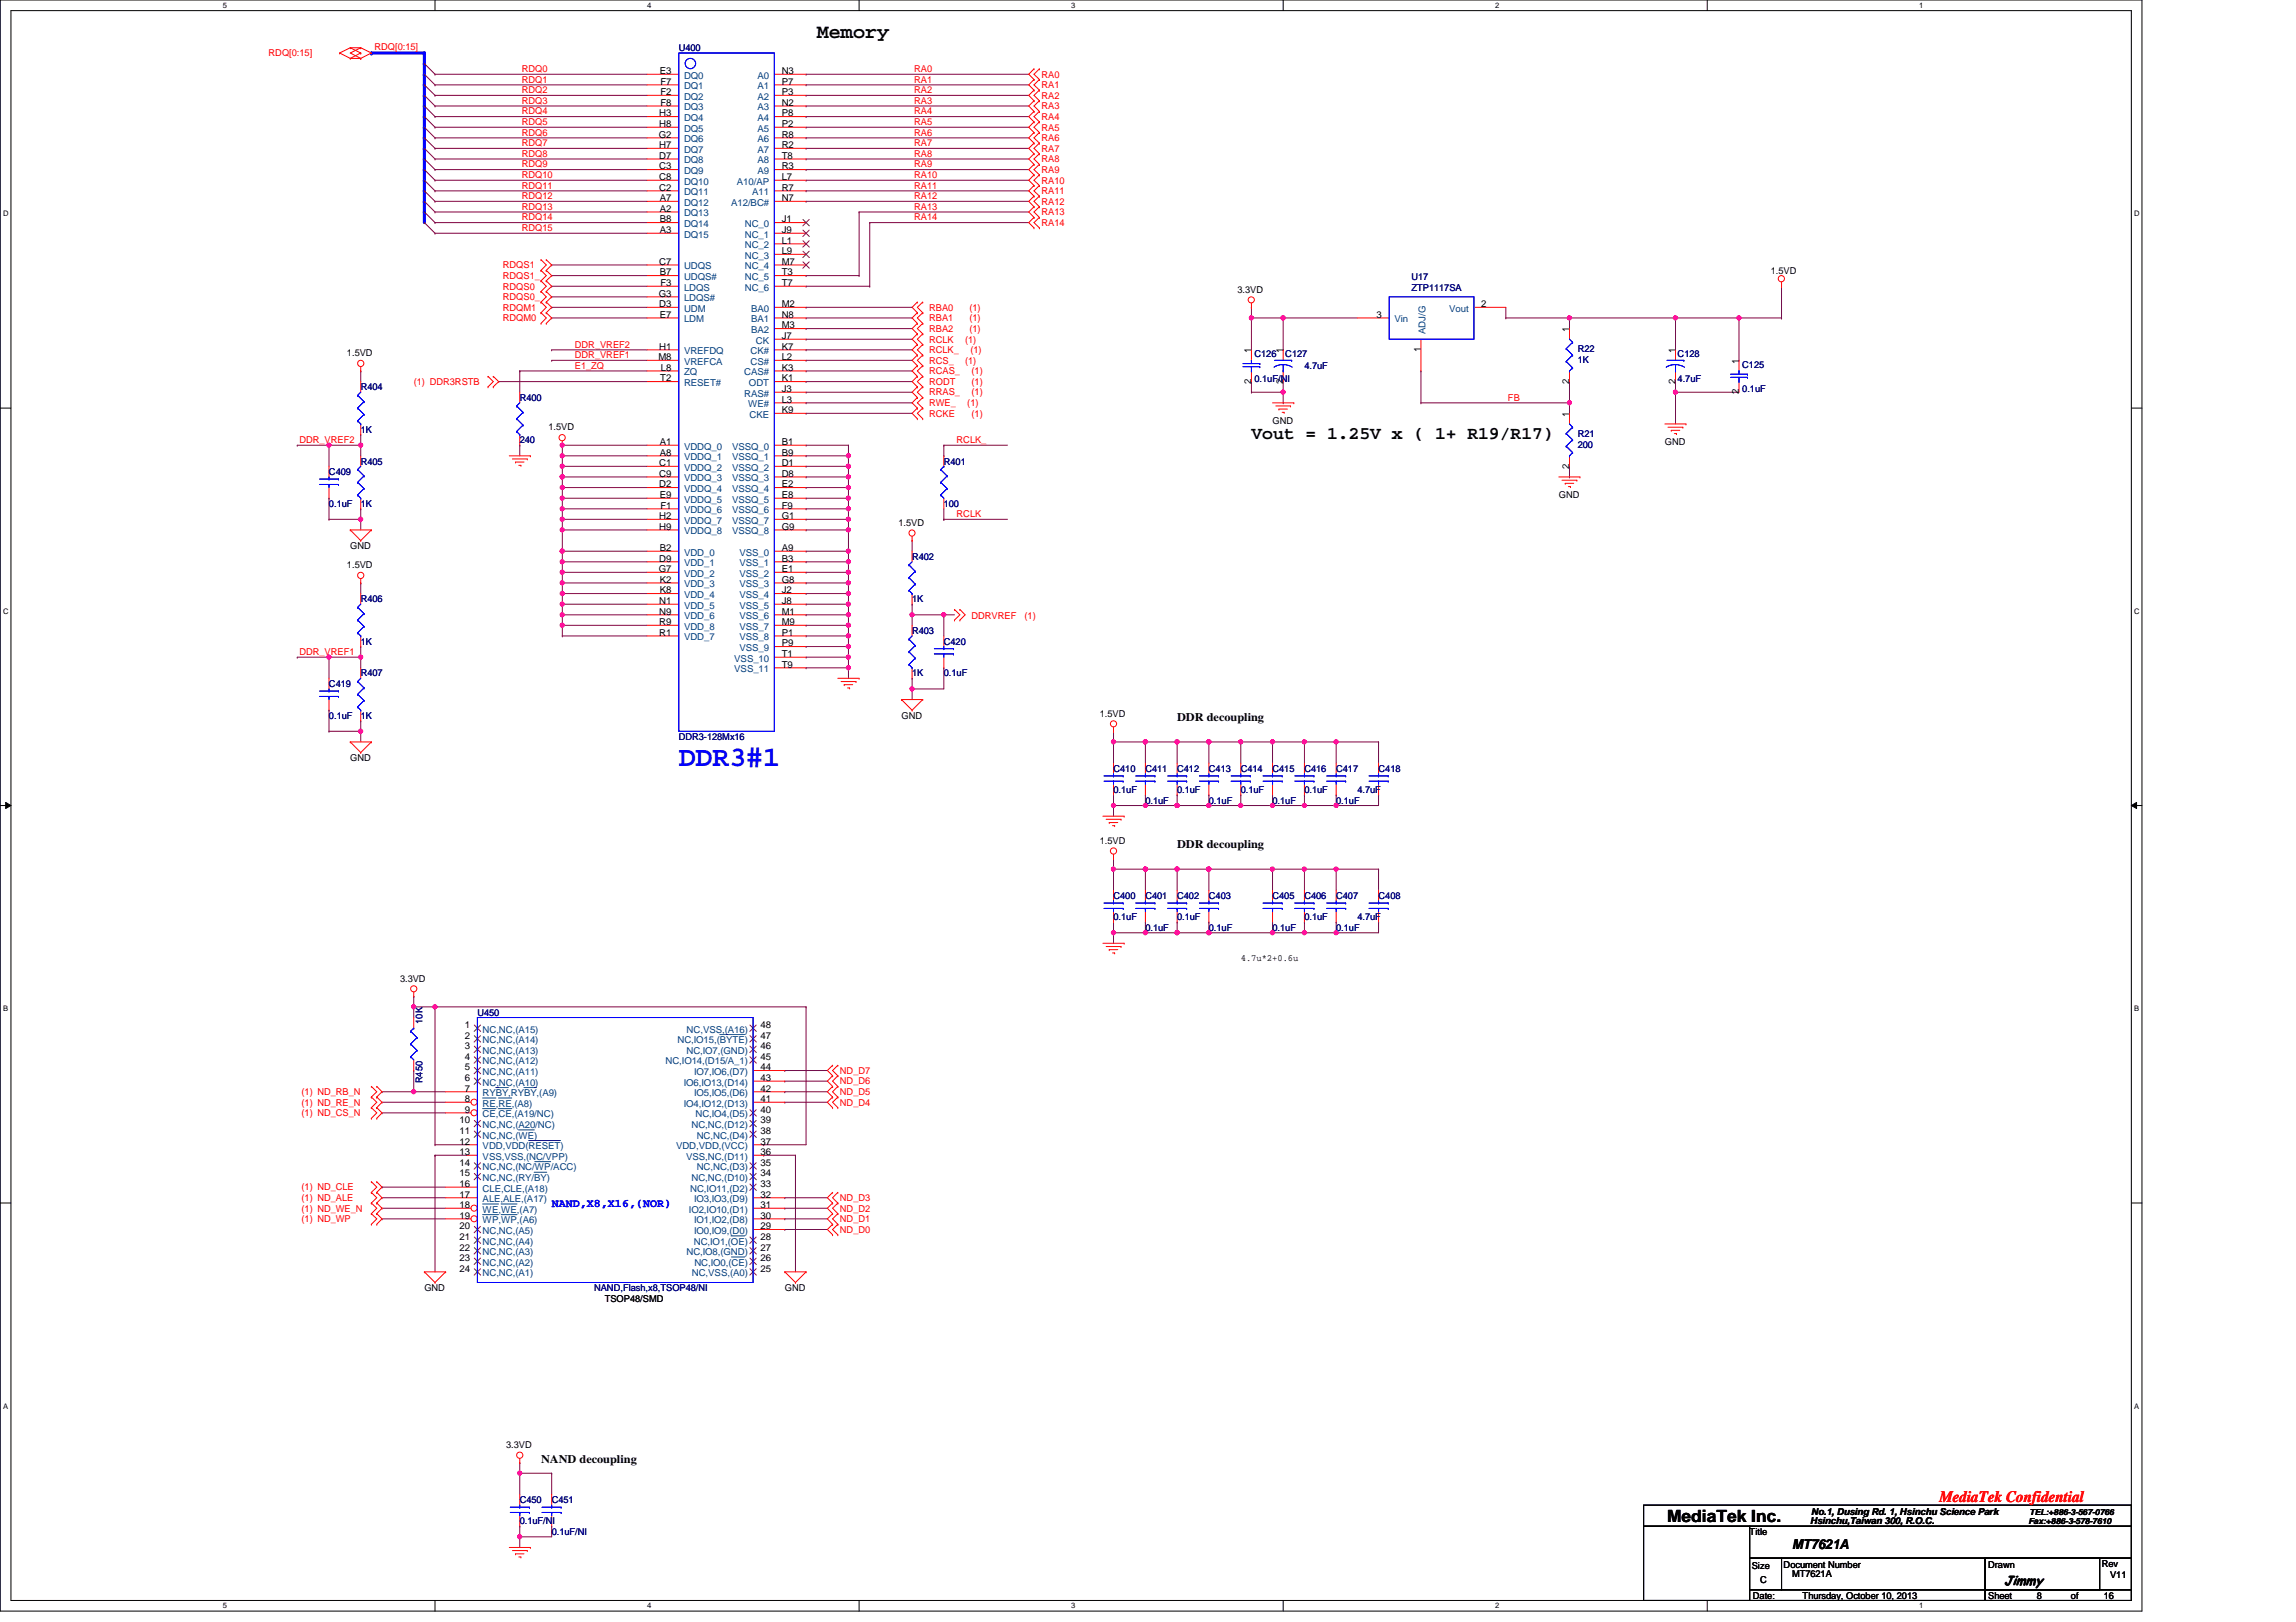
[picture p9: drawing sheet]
<svg xmlns="http://www.w3.org/2000/svg" width="297mm" height="210mm" viewBox="0 0 297 210" stroke-linecap="round" stroke-linejoin="round" font-family="sans-serif">
<defs><g id="words">
<text font-size="3.7" fill="#00f" x="87.8" y="99.1">DDR3#1</text>
<text font-size="2.6" x="105.7" y="4.9">Memory</text>
<text font-size="2.3" x="161.9" y="56.8">Vout = 1.25V x ( 1+ R19/R17)</text>
<text font-size="2.2" x="215.7" y="196.9">MediaTek Inc.</text>
<text font-size="2.1" fill="#f00" x="250.9" y="194.3">MediaTek Confidential</text>
<text font-size="1.8" x="231.8" y="200.5">MT7621A</text>
<text font-size="1.7" x="259.3" y="205.1">Jimmy</text>
<g font-size="1.5">
<text x="152.3" y="93.3">DDR decoupling</text>
<text x="152.3" y="109.7">DDR decoupling</text>
<text x="70" y="189.3">NAND decoupling</text>
</g>
<text font-size="1.5" fill="#00f" x="71.4" y="156.3">NAND,X8,X16,(NOR)</text>
<g font-size="1.2" fill="#f00">
<text x="34.8" y="7.3">RDQ[0:15]</text>
<text x="48.4" y="6.5">RDQ[0:15]</text>
<text x="67.5" y="9.3">RDQ0</text>
<text x="67.5" y="10.7">RDQ1</text>
<text x="118.3" y="9.3">RA0</text>
<text x="118.3" y="10.7">RA1</text>
<text x="134.7" y="11.4">RA1</text>
<text x="134.7" y="10">RA0</text>
<text x="67.5" y="17.6">RDQ6</text>
<text x="67.5" y="14.8">RDQ4</text>
<text x="67.5" y="12.1">RDQ2</text>
<text x="67.5" y="16.2">RDQ5</text>
<text x="67.5" y="13.4">RDQ3</text>
<text x="118.3" y="14.8">RA4</text>
<text x="118.3" y="16.2">RA5</text>
<text x="118.3" y="12.1">RA2</text>
<text x="118.3" y="17.6">RA6</text>
<text x="118.3" y="13.4">RA3</text>
<text x="134.7" y="12.8">RA2</text>
<text x="134.7" y="14.2">RA3</text>
<text x="134.7" y="15.5">RA4</text>
<text x="134.7" y="16.9">RA5</text>
<text x="67.5" y="20.3">RDQ8</text>
<text x="67.5" y="21.7">RDQ9</text>
<text x="67.5" y="18.9">RDQ7</text>
<text x="67.5" y="23.1">RDQ10</text>
<text x="118.3" y="20.3">RA8</text>
<text x="118.3" y="18.9">RA7</text>
<text x="118.3" y="23.1">RA10</text>
<text x="118.3" y="21.7">RA9</text>
<text x="134.7" y="18.3">RA6</text>
<text x="134.7" y="19.6">RA7</text>
<text x="134.7" y="21">RA8</text>
<text x="134.7" y="22.4">RA9</text>
<text x="134.7" y="23.7">RA10</text>
<text x="67.5" y="29.9">RDQ15</text>
<text x="67.5" y="24.4">RDQ11</text>
<text x="67.5" y="28.5">RDQ14</text>
<text x="67.5" y="25.8">RDQ12</text>
<text x="67.5" y="27.2">RDQ13</text>
<text x="118.3" y="25.8">RA12</text>
<text x="118.3" y="24.4">RA11</text>
<text x="118.3" y="28.5">RA14</text>
<text x="118.3" y="27.2">RA13</text>
<text x="134.7" y="25.1">RA11</text>
<text x="134.7" y="26.5">RA12</text>
<text x="134.7" y="27.9">RA13</text>
<text x="134.7" y="29.3">RA14</text>
<text x="65.1" y="34.7">RDQS1</text>
<text x="65.1" y="36.1">RDQS1_</text>
<text x="65.1" y="40.2">RDQM1</text>
<text x="65.1" y="41.6">RDQM0</text>
<text x="65.1" y="37.5">RDQS0</text>
<text x="65.1" y="38.8">RDQS0_</text>
<text x="120.2" y="40.2">RBA0</text>
<text x="120.2" y="41.6">RBA1</text>
<text x="125.4" y="40.2">(1)</text>
<text x="125.4" y="41.6">(1)</text>
<text x="74.4" y="45">DDR_VREF2</text>
<text x="74.4" y="46.4">DDR_VREF1</text>
<text x="74.4" y="47.7">E1_ZQ</text>
<text x="120.2" y="44.3">RCLK</text>
<text x="120.2" y="45.7">RCLK_</text>
<text x="120.2" y="47.1">RCS_</text>
<text x="120.2" y="43">RBA2</text>
<text x="124.9" y="44.3">(1)</text>
<text x="124.9" y="47.1">(1)</text>
<text x="125.4" y="43">(1)</text>
<text x="125.5" y="45.7">(1)</text>
<text x="53.5" y="49.8">(1) DDR3RSTB</text>
<text x="120.2" y="53.9">RCKE</text>
<text x="120.2" y="49.8">RODT</text>
<text x="120.2" y="51.2">RRAS_</text>
<text x="120.2" y="52.6">RWE_</text>
<text x="120.2" y="48.5">RCAS_</text>
<text x="125.1" y="52.6">(1)</text>
<text x="125.7" y="53.9">(1)</text>
<text x="125.7" y="49.8">(1)</text>
<text x="125.7" y="51.2">(1)</text>
<text x="125.7" y="48.5">(1)</text>
<text x="195.1" y="51.9">FB</text>
<text x="38.7" y="57.3">DDR_VREF2</text>
<text x="123.8" y="57.3">RCLK_</text>
<text x="123.8" y="66.9">RCLK</text>
<text x="125.7" y="80.1">DDRVREF</text>
<text x="132.5" y="80.1">(1)</text>
<text x="38.7" y="84.8">DDR_VREF1</text>
<text x="39" y="143.1">(1) ND_RE_N</text>
<text x="39" y="141.7">(1) ND_RB_N</text>
<text x="108.7" y="139">ND_D7</text>
<text x="108.7" y="140.3">ND_D6</text>
<text x="108.7" y="141.7">ND_D5</text>
<text x="108.7" y="143.1">ND_D4</text>
<text x="39" y="144.5">(1) ND_CS_N</text>
<text x="39" y="154.1">(1) ND_CLE</text>
<text x="39" y="155.4">(1) ND_ALE</text>
<text x="108.7" y="155.4">ND_D3</text>
<text x="39" y="156.8">(1) ND_WE_N</text>
<text x="39" y="158.2">(1) ND_WP</text>
<text x="108.7" y="159.6">ND_D0</text>
<text x="108.7" y="158.2">ND_D1</text>
<text x="108.7" y="156.8">ND_D2</text>
</g>
<g font-size="1.2">
<text x="85.4" y="9.6">E3</text>
<text x="85.4" y="11">F7</text>
<text x="101.1" y="11">P7</text>
<text x="101.1" y="9.6">N3</text>
<text x="85.2" y="17.8">G2</text>
<text x="85.3" y="15.1">H3</text>
<text x="85.3" y="16.4">H8</text>
<text x="85.4" y="13.7">F8</text>
<text x="85.4" y="12.3">F2</text>
<text x="101.1" y="12.3">P3</text>
<text x="101.1" y="13.7">N2</text>
<text x="101.1" y="16.4">P2</text>
<text x="101.1" y="17.8">R8</text>
<text x="101.1" y="15.1">P8</text>
<text x="85.3" y="21.9">C3</text>
<text x="85.3" y="20.6">D7</text>
<text x="85.3" y="23.3">C8</text>
<text x="85.3" y="19.2">H7</text>
<text x="101.1" y="23.3">L7</text>
<text x="101.1" y="19.2">R2</text>
<text x="101.1" y="21.9">R3</text>
<text x="101.1" y="20.6">T8</text>
<text x="85.3" y="24.7">C2</text>
<text x="85.4" y="28.8">B8</text>
<text x="85.4" y="26">A7</text>
<text x="85.4" y="27.4">A2</text>
<text x="101.1" y="28.8">J1</text>
<text x="101.1" y="24.7">R7</text>
<text x="101.1" y="26">N7</text>
<text x="85.3" y="34.3">C7</text>
<text x="85.4" y="35.6">B7</text>
<text x="85.4" y="30.2">A3</text>
<text x="101.1" y="30.2">J9</text>
<text x="101.1" y="32.9">L9</text>
<text x="101.1" y="31.5">L1</text>
<text x="101.1" y="34.3">M7</text>
<text x="101.1" y="35.6">T3</text>
<text x="229.1" y="35.4">1.5VD</text>
<text x="85.2" y="38.4">G3</text>
<text x="85.3" y="39.8">D3</text>
<text x="85.4" y="41.1">E7</text>
<text x="85.4" y="37">F3</text>
<text x="101.1" y="39.8">M2</text>
<text x="101.1" y="41.1">N8</text>
<text x="101.1" y="37">T7</text>
<text x="160.1" y="37.9">3.3VD</text>
<text x="178.1" y="41.1">3</text>
<text x="191.6" y="39.8">2</text>
<text x="44.9" y="46.1">1.5VD</text>
<text x="85.2" y="46.6">M8</text>
<text x="85.3" y="45.3">H1</text>
<text x="85.5" y="48">L8</text>
<text x="101.1" y="42.5">M3</text>
<text x="101.1" y="43.9">J7</text>
<text x="101.1" y="45.3">K7</text>
<text x="101.1" y="48">K3</text>
<text x="101.1" y="46.6">L2</text>
<text x="161.9" y="45.7" transform="rotate(-90 161.9 45.7)">1</text>
<text x="166" y="45.7" transform="rotate(-90 166 45.7)">1</text>
<text x="183.8" y="45.6" transform="rotate(-90 183.8 45.6)">1</text>
<text x="203" y="42.9" transform="rotate(-90 203 42.9)">1</text>
<text x="216.7" y="45.7" transform="rotate(-90 216.7 45.7)">1</text>
<text x="225" y="47.1" transform="rotate(-90 225 47.1)">1</text>
<text x="85.4" y="49.4">T2</text>
<text x="101.1" y="53.5">K9</text>
<text x="101.1" y="52.1">L3</text>
<text x="101.1" y="50.7">J3</text>
<text x="101.1" y="49.4">K1</text>
<text x="161.9" y="49.7" transform="rotate(-90 161.9 49.7)">2</text>
<text x="166" y="49.7" transform="rotate(-90 166 49.7)">2</text>
<text x="203" y="53.9" transform="rotate(-90 203 53.9)">1</text>
<text x="203" y="49.7" transform="rotate(-90 203 49.7)">2</text>
<text x="216.7" y="49.7" transform="rotate(-90 216.7 49.7)">2</text>
<text x="225" y="51" transform="rotate(-90 225 51)">2</text>
<text x="70.9" y="55.7">1.5VD</text>
<text x="85.4" y="57.6">A1</text>
<text x="85.4" y="59">A8</text>
<text x="101.1" y="57.6">B1</text>
<text x="101.1" y="59">B9</text>
<text x="164.6" y="54.9">GND</text>
<text x="215.4" y="57.6">GND</text>
<text x="85.3" y="60.3">C1</text>
<text x="85.3" y="61.7">C9</text>
<text x="85.3" y="63.1">D2</text>
<text x="85.4" y="64.5">E9</text>
<text x="85.4" y="65.8">F1</text>
<text x="101.1" y="60.3">D1</text>
<text x="101.1" y="61.7">D8</text>
<text x="101.1" y="63.1">E2</text>
<text x="101.1" y="64.5">E8</text>
<text x="101.1" y="65.8">F9</text>
<text x="201.7" y="64.5">GND</text>
<text x="203" y="60.6" transform="rotate(-90 203 60.6)">2</text>
<text x="45.3" y="71.1">GND</text>
<text x="85.3" y="67.2">H2</text>
<text x="85.3" y="68.6">H9</text>
<text x="85.4" y="71.3">B2</text>
<text x="101.1" y="71.3">A9</text>
<text x="101.1" y="67.2">G1</text>
<text x="101.1" y="68.6">G9</text>
<text x="116.2" y="68.1">1.5VD</text>
<text x="44.9" y="73.6">1.5VD</text>
<text x="85.2" y="74">G7</text>
<text x="85.3" y="72.7">D9</text>
<text x="85.4" y="75.4">K2</text>
<text x="85.4" y="76.8">K8</text>
<text x="101.1" y="72.7">B3</text>
<text x="101.1" y="74">E1</text>
<text x="101.1" y="75.4">G8</text>
<text x="101.1" y="76.8">J2</text>
<text x="85.3" y="78.2">N1</text>
<text x="85.3" y="79.5">N9</text>
<text x="85.3" y="82.3">R1</text>
<text x="85.3" y="80.9">R9</text>
<text x="101.1" y="78.2">J8</text>
<text x="101.1" y="79.5">M1</text>
<text x="101.1" y="80.9">M9</text>
<text x="101.1" y="82.3">P1</text>
<text x="101.1" y="83.7">P9</text>
<text x="101.1" y="85">T1</text>
<text x="101.1" y="86.4">T9</text>
<text x="116.6" y="93">GND</text>
<text x="142.3" y="92.8">1.5VD</text>
<text x="45.3" y="98.5">GND</text>
<text x="142.3" y="109.2">1.5VD</text>
<text x="160.5" y="124.4">4.7u*2+0.6u</text>
<text x="51.7" y="127">3.3VD</text>
<text x="60.1" y="133">1</text>
<text x="60.1" y="134.4">2</text>
<text x="60.1" y="135.8">3</text>
<text x="60.1" y="137.1">4</text>
<text x="98.4" y="137.1">45</text>
<text x="98.4" y="135.8">46</text>
<text x="98.4" y="134.4">47</text>
<text x="98.4" y="133">48</text>
<text x="60.1" y="138.5">5</text>
<text x="60.1" y="139.9">6</text>
<text x="60.1" y="141.3">7</text>
<text x="60.1" y="142.6">8</text>
<text x="60.1" y="144">9</text>
<text x="98.4" y="144">40</text>
<text x="98.4" y="142.6">41</text>
<text x="98.4" y="141.3">42</text>
<text x="98.4" y="139.9">43</text>
<text x="98.4" y="138.5">44</text>
<text x="59.5" y="145.4">10</text>
<text x="59.5" y="146.7">11</text>
<text x="59.5" y="148.1">12</text>
<text x="59.5" y="149.5">13</text>
<text x="98.4" y="149.5">36</text>
<text x="98.4" y="148.1">37</text>
<text x="98.4" y="146.7">38</text>
<text x="98.4" y="145.4">39</text>
<text x="59.5" y="150.9">14</text>
<text x="59.5" y="152.2">15</text>
<text x="59.5" y="153.6">16</text>
<text x="59.5" y="155">17</text>
<text x="98.4" y="155">32</text>
<text x="98.4" y="153.6">33</text>
<text x="98.4" y="152.2">34</text>
<text x="98.4" y="150.9">35</text>
<text x="59.5" y="156.3">18</text>
<text x="59.5" y="157.7">19</text>
<text x="59.5" y="159.1">20</text>
<text x="59.5" y="160.5">21</text>
<text x="59.5" y="161.8">22</text>
<text x="98.4" y="161.8">27</text>
<text x="98.4" y="160.5">28</text>
<text x="98.4" y="159.1">29</text>
<text x="98.4" y="157.7">30</text>
<text x="98.4" y="156.3">31</text>
<text x="54.9" y="167.1">GND</text>
<text x="59.5" y="163.2">23</text>
<text x="59.5" y="164.6">24</text>
<text x="98.4" y="164.6">25</text>
<text x="98.4" y="163.2">26</text>
<text x="101.5" y="167.1">GND</text>
<text x="78.2" y="168.5">TSOP48/SMD</text>
<text x="65.5" y="187.4">3.3VD</text>
<text x="234.2" y="197.3">Hsinchu,Taiwan 300, R.O.C.</text>
<text x="234.3" y="196">No.1, Dusing Rd. 1, Hsinchu Science Park</text>
<text x="226.4" y="198.6">Title</text>
<text x="226.6" y="203">Size</text>
<text x="230.8" y="202.9">Document Number</text>
<text x="257.2" y="202.9">Drawn</text>
<text x="271.9" y="202.8">Rev</text>
<text x="226.8" y="206.9">Date:</text>
<text x="227.7" y="204.8">C</text>
<text x="231.8" y="204.1">MT7621A</text>
<text x="233.2" y="206.9">Thursday, October 10, 2013</text>
<text x="257.2" y="206.9">Sheet</text>
<text x="263.5" y="206.9">8</text>
<text x="267.9" y="206.9">of</text>
<text x="272.2" y="206.9">16</text>
<text x="273" y="204.3">V11</text>
</g>
<g font-size="1.2" fill="#000080">
<text x="87.8" y="6.6">U400</text>
<text x="182.6" y="36.2">U17</text>
<text x="182.6" y="37.6">ZTP1117SA</text>
<text x="162.3" y="46.2">C126</text>
<text x="166.3" y="46.2">C127</text>
<text x="168.8" y="47.8">4.7uF</text>
<text x="204.1" y="45.6">R22</text>
<text x="204.1" y="46.9">1K</text>
<text x="217" y="46.2">C128</text>
<text x="225.4" y="47.6">C125</text>
<text x="46.7" y="50.5">R404</text>
<text x="67.2" y="51.9">R400</text>
<text x="162.3" y="49.4">0.1uF/NI</text>
<text x="217" y="49.4">4.7uF</text>
<text x="225.4" y="50.8">0.1uF</text>
<text x="46.7" y="56">1K</text>
<text x="67.2" y="57.4">240</text>
<text x="204.1" y="56.5">R21</text>
<text x="204.1" y="57.9">200</text>
<text x="42.6" y="61.5">C409</text>
<text x="42.6" y="65.6">0.1uF</text>
<text x="46.7" y="60.1">R405</text>
<text x="46.7" y="65.6">1K</text>
<text x="122.1" y="60.1">R401</text>
<text x="122.1" y="65.6">100</text>
<text x="46.7" y="77.9">R406</text>
<text x="118" y="72.5">R402</text>
<text x="118" y="77.9">1K</text>
<text x="46.7" y="83.4">1K</text>
<text x="118" y="82">R403</text>
<text x="122.1" y="83.4">C420</text>
<text x="42.6" y="88.9">C419</text>
<text x="46.7" y="87.5">R407</text>
<text x="118" y="87.5">1K</text>
<text x="122.1" y="87.5">0.1uF</text>
<text x="42.6" y="93">0.1uF</text>
<text x="46.7" y="93">1K</text>
<text x="87.8" y="95.8">DDR3-128Mx16</text>
<text x="144.1" y="99.9">C410</text>
<text x="148.2" y="99.9">C411</text>
<text x="152.3" y="99.9">C412</text>
<text x="156.4" y="99.9">C413</text>
<text x="160.5" y="99.9">C414</text>
<text x="164.6" y="99.9">C415</text>
<text x="168.8" y="99.9">C416</text>
<text x="172.9" y="99.9">C417</text>
<text x="178.3" y="99.9">C418</text>
<text x="144.1" y="102.6">0.1uF</text>
<text x="148.2" y="104">0.1uF</text>
<text x="152.3" y="102.6">0.1uF</text>
<text x="156.4" y="104">0.1uF</text>
<text x="160.5" y="102.6">0.1uF</text>
<text x="164.6" y="104">0.1uF</text>
<text x="168.8" y="102.6">0.1uF</text>
<text x="172.9" y="104">0.1uF</text>
<text x="175.6" y="102.6">4.7uF</text>
<text x="144.1" y="116.3">C400</text>
<text x="144.1" y="119.1">0.1uF</text>
<text x="148.2" y="116.3">C401</text>
<text x="152.3" y="116.3">C402</text>
<text x="152.3" y="119.1">0.1uF</text>
<text x="156.4" y="116.3">C403</text>
<text x="164.6" y="116.3">C405</text>
<text x="168.8" y="116.3">C406</text>
<text x="168.8" y="119.1">0.1uF</text>
<text x="172.9" y="116.3">C407</text>
<text x="175.6" y="119.1">4.7uF</text>
<text x="178.3" y="116.3">C408</text>
<text x="148.2" y="120.5">0.1uF</text>
<text x="156.4" y="120.5">0.1uF</text>
<text x="164.6" y="120.5">0.1uF</text>
<text x="172.9" y="120.5">0.1uF</text>
<text x="61.8" y="131.4">U450</text>
<text x="54.7" y="132.5" transform="rotate(-90 54.7 132.5)">10K</text>
<text x="54.7" y="140.2" transform="rotate(-90 54.7 140.2)">R450</text>
<text x="76.9" y="167.1">NAND,Flash,x8,TSOP48/NI</text>
<text x="67.2" y="194.5">C450</text>
<text x="67.2" y="197.3">0.1uF/NI</text>
<text x="71.4" y="194.5">C451</text>
<text x="71.4" y="198.6">0.1uF/NI</text>
</g>
<g font-size="1.2" fill="#004080">
<text x="88.5" y="11.6">DQ1</text>
<text x="88.5" y="10.2">DQ0</text>
<text x="98" y="11.6">A1</text>
<text x="98" y="10.2">A0</text>
<text x="88.5" y="15.7">DQ4</text>
<text x="88.5" y="14.3">DQ3</text>
<text x="88.5" y="12.9">DQ2</text>
<text x="88.5" y="17">DQ5</text>
<text x="98" y="12.9">A2</text>
<text x="98" y="14.3">A3</text>
<text x="98" y="17">A5</text>
<text x="98" y="15.7">A4</text>
<text x="88.5" y="22.5">DQ9</text>
<text x="88.5" y="21.1">DQ8</text>
<text x="88.5" y="23.9">DQ10</text>
<text x="88.5" y="18.4">DQ6</text>
<text x="88.5" y="19.8">DQ7</text>
<text x="95.3" y="23.9">A10/AP</text>
<text x="98" y="18.4">A6</text>
<text x="98" y="19.8">A7</text>
<text x="98" y="22.5">A9</text>
<text x="98" y="21.1">A8</text>
<text x="88.5" y="29.4">DQ14</text>
<text x="88.5" y="26.6">DQ12</text>
<text x="88.5" y="25.3">DQ11</text>
<text x="88.5" y="28">DQ13</text>
<text x="94.6" y="26.6">A12/BC#</text>
<text x="96.4" y="29.4">NC_0</text>
<text x="97.3" y="25.3">A11</text>
<text x="88.5" y="34.9">UDQS</text>
<text x="88.5" y="30.8">DQ15</text>
<text x="96.4" y="30.8">NC_1</text>
<text x="96.4" y="33.5">NC_3</text>
<text x="96.4" y="32.1">NC_2</text>
<text x="96.4" y="34.9">NC_4</text>
<text x="88.5" y="36.2">UDQS#</text>
<text x="88.5" y="40.3">UDM</text>
<text x="88.5" y="39">LDQS#</text>
<text x="88.5" y="41.7">LDM</text>
<text x="88.5" y="37.6">LDQS</text>
<text x="96.4" y="36.2">NC_5</text>
<text x="96.4" y="37.6">NC_6</text>
<text x="97.2" y="40.3">BA0</text>
<text x="97.2" y="41.7">BA1</text>
<text x="180.4" y="41.7">Vin</text>
<text x="187.5" y="40.3">Vout</text>
<text x="88.5" y="45.8">VREFDQ</text>
<text x="88.5" y="47.2">VREFCA</text>
<text x="97.1" y="45.8">CK#</text>
<text x="97.1" y="47.2">CS#</text>
<text x="97.2" y="43.1">BA2</text>
<text x="97.8" y="44.5">CK</text>
<text x="184.4" y="43.2" transform="rotate(-90 184.4 43.2)">ADJ/G</text>
<text x="88.5" y="50">RESET#</text>
<text x="88.5" y="48.6">ZQ</text>
<text x="96.3" y="51.3">RAS#</text>
<text x="96.3" y="48.6">CAS#</text>
<text x="96.8" y="52.7">WE#</text>
<text x="96.9" y="50">ODT</text>
<text x="88.5" y="58.2">VDDQ_0</text>
<text x="88.5" y="59.6">VDDQ_1</text>
<text x="94.7" y="58.2">VSSQ_0</text>
<text x="94.7" y="59.6">VSSQ_1</text>
<text x="97" y="54.1">CKE</text>
<text x="88.5" y="60.9">VDDQ_2</text>
<text x="88.5" y="62.3">VDDQ_3</text>
<text x="88.5" y="63.7">VDDQ_4</text>
<text x="88.5" y="65">VDDQ_5</text>
<text x="94.7" y="60.9">VSSQ_2</text>
<text x="94.7" y="62.3">VSSQ_3</text>
<text x="94.7" y="63.7">VSSQ_4</text>
<text x="94.7" y="65">VSSQ_5</text>
<text x="88.5" y="71.9">VDD_0</text>
<text x="88.5" y="66.4">VDDQ_6</text>
<text x="88.5" y="67.8">VDDQ_7</text>
<text x="88.5" y="69.2">VDDQ_8</text>
<text x="94.7" y="66.4">VSSQ_6</text>
<text x="94.7" y="67.8">VSSQ_7</text>
<text x="94.7" y="69.2">VSSQ_8</text>
<text x="95.7" y="71.9">VSS_0</text>
<text x="88.5" y="73.3">VDD_1</text>
<text x="88.5" y="74.6">VDD_2</text>
<text x="88.5" y="76">VDD_3</text>
<text x="88.5" y="77.4">VDD_4</text>
<text x="95.7" y="73.3">VSS_1</text>
<text x="95.7" y="74.6">VSS_2</text>
<text x="95.7" y="76">VSS_3</text>
<text x="95.7" y="77.4">VSS_4</text>
<text x="88.5" y="78.8">VDD_5</text>
<text x="88.5" y="80.1">VDD_6</text>
<text x="88.5" y="82.9">VDD_7</text>
<text x="88.5" y="81.5">VDD_8</text>
<text x="95.7" y="78.8">VSS_5</text>
<text x="95.7" y="80.1">VSS_6</text>
<text x="95.7" y="81.5">VSS_7</text>
<text x="95.7" y="82.9">VSS_8</text>
<text x="95" y="85.6">VSS_10</text>
<text x="95" y="87">VSS_11</text>
<text x="95.7" y="84.2">VSS_9</text>
<text x="62.4" y="133.6">NC,NC,(A15)</text>
<text x="62.4" y="135">NC,NC,(A14)</text>
<text x="62.4" y="136.4">NC,NC,(A13)</text>
<text x="62.4" y="137.7">NC,NC,(A12)</text>
<text x="86.1" y="137.7">NC,IO14,(D15/A_1)</text>
<text x="87.6" y="135">NC,IO15,(BYTE)</text>
<text x="88.8" y="136.4">NC,IO7,(GND)</text>
<text x="88.8" y="133.6">NC,VSS,(A16)</text>
<text x="62.4" y="139.1">NC,NC,(A11)</text>
<text x="62.4" y="140.5">NC,NC,(A10)</text>
<text x="62.4" y="141.9">RYBY,RYBY,(A9)</text>
<text x="62.4" y="143.2">RE,RE,(A8)</text>
<text x="88.5" y="143.2">IO4,IO12,(D13)</text>
<text x="88.5" y="140.5">IO6,IO13,(D14)</text>
<text x="89.8" y="141.9">IO5,IO5,(D6)</text>
<text x="89.8" y="139.1">IO7,IO6,(D7)</text>
<text x="62.4" y="144.6">CE,CE,(A19/NC)</text>
<text x="62.4" y="146">NC,NC,(A20/NC)</text>
<text x="62.4" y="147.3">NC,NC,(WE)</text>
<text x="62.4" y="148.7">VDD,VDD(RESET)</text>
<text x="87.5" y="148.7">VDD,VDD,(VCC)</text>
<text x="89.5" y="146">NC,NC,(D12)</text>
<text x="90" y="144.6">NC,IO4,(D5)</text>
<text x="90.1" y="147.3">NC,NC,(D4)</text>
<text x="62.4" y="150.1">VSS,VSS,(NC/VPP)</text>
<text x="62.4" y="151.4">NC,NC,(NC/WP/ACC)</text>
<text x="62.4" y="152.8">NC,NC,(RY/BY)</text>
<text x="62.4" y="154.2">CLE,CLE,(A18)</text>
<text x="62.4" y="155.6">ALE,ALE,(A17)</text>
<text x="88.8" y="150.1">VSS,NC,(D11)</text>
<text x="89.3" y="154.2">NC,IO11,(D2)</text>
<text x="89.5" y="152.8">NC,NC,(D10)</text>
<text x="89.8" y="155.6">IO3,IO3,(D9)</text>
<text x="90.1" y="151.4">NC,NC,(D3)</text>
<text x="62.4" y="156.9">WE,WE,(A7)</text>
<text x="62.4" y="158.3">WP,WP,(A6)</text>
<text x="62.4" y="159.7">NC,NC,(A5)</text>
<text x="62.4" y="161.1">NC,NC,(A4)</text>
<text x="89.1" y="156.9">IO2,IO10,(D1)</text>
<text x="89.8" y="161.1">NC,IO1,(OE)</text>
<text x="89.8" y="159.7">IO0,IO9,(D0)</text>
<text x="89.8" y="158.3">IO1,IO2,(D8)</text>
<text x="62.4" y="162.4">NC,NC,(A3)</text>
<text x="62.4" y="163.8">NC,NC,(A2)</text>
<text x="62.4" y="165.2">NC,NC,(A1)</text>
<text x="88.8" y="162.4">NC,IO8,(GND)</text>
<text x="89.5" y="165.2">NC,VSS,(A0)</text>
<text x="89.8" y="163.8">NC,IO0,(CE)</text>
</g>
<g font-size="1.1">
<text x="262.4" y="197.3">Fax:+886-3-578-7610</text>
<text x="262.6" y="196">TEL:+886-3-567-0766</text>
</g>
<g font-size="1">
<text x="28.8" y="1">5</text>
<text x="83.7" y="1">4</text>
<text x="138.6" y="1">3</text>
<text x="193.4" y="1">2</text>
<text x="248.3" y="1">1</text>
<text x=".4" y="28">D</text>
<text x="276.1" y="28">D</text>
<text x=".4" y="79.4">C</text>
<text x="276.1" y="79.4">C</text>
<text x=".4" y="130.9">B</text>
<text x="276.1" y="130.9">B</text>
<text x=".4" y="182.3">A</text>
<text x="276.1" y="182.3">A</text>
<text x="28.8" y="208.2">5</text>
<text x="83.7" y="208.2">4</text>
<text x="138.6" y="208.2">3</text>
<text x="193.4" y="208.2">2</text>
<text x="248.3" y="208.2">1</text>
</g>
</g></defs>
<path d="M0 0h277.1v208.5h-277.1zM1.4 1.4h274.3v205.7h-274.3z" fill="none" stroke="#000" stroke-width=".13"/>
<g fill="#fff">
<path d="M28.8 .1h.6v1.1h-.6z"/>
<path d="M28.8 207.3h.6v1.1h-.6z"/>
</g>
<path d="M56.3 0v1.4M56.3 207.1v1.4" fill="none" stroke="#000" stroke-width=".13"/>
<g fill="#fff">
<path d="M83.7 .1h.6v1.1h-.6z"/>
<path d="M83.7 207.3h.6v1.1h-.6z"/>
</g>
<path d="M111.1 0v1.4M111.1 207.1v1.4" fill="none" stroke="#000" stroke-width=".13"/>
<g fill="#fff">
<path d="M138.6 .1h.5v1.1h-.5z"/>
<path d="M138.6 207.3h.5v1.1h-.5z"/>
</g>
<path d="M166 0v1.4M166 207.1v1.4" fill="none" stroke="#000" stroke-width=".13"/>
<g fill="#fff">
<path d="M193.4 .1h.6v1.1h-.6z"/>
<path d="M193.4 207.3h.6v1.1h-.6z"/>
</g>
<path d="M220.9 0v1.4M220.9 207.1v1.4" fill="none" stroke="#000" stroke-width=".13"/>
<g fill="#fff">
<path d="M248.3 .1h.6v1.1h-.6z"/>
<path d="M248.3 207.3h.6v1.1h-.6z"/>
<path d="M.4 27.1h.7v1.1h-.7z"/>
<path d="M276.1 27.1h.7v1.1h-.7z"/>
<path d="M.4 78.5h.7v1.1h-.7z"/>
<path d="M276.1 78.5h.7v1.1h-.7z"/>
</g>
<path d="M0 52.8h1.4M275.7 52.8h1.4" fill="none" stroke="#000" stroke-width=".13"/>
<g fill="#fff">
<path d="M.4 130h.7v1.1h-.7z"/>
<path d="M276.1 130h.7v1.1h-.7z"/>
</g>
<path d="M0 104.2h1.4M.7 103.8l.7 .4-.7 .4zM275.7 104.2l.7-.4v.8zM275.7 104.2h1.4" fill="none" stroke="#000" stroke-width=".13"/>
<path d="M.7 103.8l.7 .4-.7 .4zM275.7 104.2l.7-.4v.8z" fill="#000"/>
<g fill="#fff">
<path d="M.4 181.4h.7v1.1h-.7z"/>
<path d="M276.1 181.4h.7v1.1h-.7z"/>
</g>
<path d="M0 155.7h1.4M275.7 155.7h1.4" fill="none" stroke="#000" stroke-width=".13"/>
<g fill="none" stroke="#800040" stroke-width=".13">
<path d="M56.3 20.6h.1M56.3 30.2h.1M56.3 20.6h27.4M56.3 30.2h27.4M71.4 45.3h.1M71.4 45.3h12.3M104.3 52.1h.1M104.3 52.1h13.7M122.1 59h.1M122.1 57.6h.1M122.1 57.6v1.4M122.1 57.6h8.2"/>
<path d="M72.7 65.8h.1M72.7 72.7h.1M72.7 65.8h11M72.7 72.7v1.4M122.1 79.6h.1M122.1 67.2h.1M122.1 79.6h1.4M122.1 65.8v1.4M122.1 67.2h8.2"/>
</g>
<circle cx="72.7" cy="72.7" r=".27" fill="#f0f"/>
<circle cx="72.7" cy="72.7" r=".27" fill="none" stroke="#f0f" stroke-width=".13"/>
<path d="M72.7 67.2h.1M72.7 67.2v1.4" fill="none" stroke="#800040" stroke-width=".13"/>
<circle cx="72.7" cy="67.2" r=".27" fill="#f0f"/>
<circle cx="72.7" cy="67.2" r=".27" fill="none" stroke="#f0f" stroke-width=".13"/>
<path d="M72.7 80.9h.1M72.7 80.9h11" fill="none" stroke="#800040" stroke-width=".13"/>
<circle cx="72.7" cy="80.9" r=".27" fill="#f0f"/>
<circle cx="72.7" cy="80.9" r=".27" fill="none" stroke="#f0f" stroke-width=".13"/>
<g fill="none" stroke="#800040" stroke-width=".13">
<path d="M56.3 17.8h.1M56.3 17.8h27.4M56.3 24.7h.1M56.3 21.9h.1M56.3 24.7h27.4M56.3 21.9h27.4M71.4 46.6h.1M71.4 46.6h12.3M72.7 68.6h.1M72.7 60.3h.1M72.7 68.6h11M72.7 60.3h11"/>
<path d="M72.7 82.3h.1M72.7 82.3h11"/>
</g>
<circle cx="72.7" cy="60.3" r=".27" fill="#f0f"/>
<circle cx="72.7" cy="60.3" r=".27" fill="none" stroke="#f0f" stroke-width=".13"/>
<g fill="none" stroke="#800040" stroke-width=".13">
<path d="M56.3 15.1h.1M56.3 9.6h.1M56.3 19.2h.1M56.3 11h.1M56.3 12.3h.1M56.3 16.5h.1M56.3 15.1h27.4M56.3 9.6h27.4M56.3 19.2h27.4M56.3 11h27.4M56.3 12.3h27.4M56.3 16.5h27.4"/>
<path d="M56.3 28.8h.1M56.3 26.1h.1M56.3 28.8h27.4M56.3 26.1h27.4M104.3 37h.1M104.3 37h8.2M72.7 57.6h.1M72.7 57.6h11M72.7 79.6h.1M72.7 79.6h11"/>
</g>
<circle cx="72.7" cy="79.6" r=".27" fill="#f0f"/>
<circle cx="72.7" cy="79.6" r=".27" fill="none" stroke="#f0f" stroke-width=".13"/>
<path d="M72.7 71.3h.1M72.7 71.3h11" fill="none" stroke="#800040" stroke-width=".13"/>
<circle cx="72.7" cy="71.3" r=".27" fill="#f0f"/>
<circle cx="72.7" cy="71.3" r=".27" fill="none" stroke="#f0f" stroke-width=".13"/>
<path d="M72.7 57.6h.1M72.7 57.6v1.4" fill="none" stroke="#800040" stroke-width=".13"/>
<circle cx="72.7" cy="57.6" r=".27" fill="#f0f"/>
<circle cx="72.7" cy="57.6" r=".27" fill="none" stroke="#f0f" stroke-width=".13"/>
<path d="M72.7 64.5h.1M72.7 64.5v1.3" fill="none" stroke="#800040" stroke-width=".13"/>
<circle cx="72.7" cy="64.5" r=".27" fill="#f0f"/>
<circle cx="72.7" cy="64.5" r=".27" fill="none" stroke="#f0f" stroke-width=".13"/>
<path d="M72.7 68.6h.1M72.7 68.6v2.7" fill="none" stroke="#800040" stroke-width=".13"/>
<circle cx="72.7" cy="68.6" r=".27" fill="#f0f"/>
<circle cx="72.7" cy="68.6" r=".27" fill="none" stroke="#f0f" stroke-width=".13"/>
<path d="M72.7 76.8h.1M72.7 79.6h.1M72.7 74.1h.1M72.7 74.1v1.3M72.7 76.8v1.4M72.7 79.6v1.3" fill="none" stroke="#800040" stroke-width=".13"/>
<circle cx="72.7" cy="74" r=".27" fill="#f0f"/>
<circle cx="72.7" cy="74" r=".27" fill="none" stroke="#f0f" stroke-width=".13"/>
<path d="M72.7 60.3h.1M72.7 63.1h.1M72.7 60.3v1.4M72.7 63.1v1.4" fill="none" stroke="#800040" stroke-width=".13"/>
<circle cx="72.7" cy="63.1" r=".27" fill="#f0f"/>
<circle cx="72.7" cy="63.1" r=".27" fill="none" stroke="#f0f" stroke-width=".13"/>
<path d="M72.7 65.8h.1M72.7 65.8v1.4" fill="none" stroke="#800040" stroke-width=".13"/>
<circle cx="72.7" cy="65.8" r=".27" fill="#f0f"/>
<circle cx="72.7" cy="65.8" r=".27" fill="none" stroke="#f0f" stroke-width=".13"/>
<path d="M72.7 78.2h.1M72.7 71.3h.1M72.7 71.3v1.4M72.7 78.2v1.4" fill="none" stroke="#800040" stroke-width=".13"/>
<circle cx="72.7" cy="71.3" r=".27" fill="#f0f"/>
<circle cx="72.7" cy="71.3" r=".27" fill="none" stroke="#f0f" stroke-width=".13"/>
<path d="M72.7 59h.1M72.7 59v1.3M72.7 75.4h.1M72.7 61.7h.1M72.7 61.7v1.4M72.7 75.4v1.4M72.7 80.9h.1M72.7 80.9v1.4" fill="none" stroke="#800040" stroke-width=".13"/>
<circle cx="72.7" cy="61.7" r=".27" fill="#f0f"/>
<circle cx="72.7" cy="61.7" r=".27" fill="none" stroke="#f0f" stroke-width=".13"/>
<g fill="none" stroke="#800040" stroke-width=".13">
<path d="M56.3 13.7h.1M56.3 13.7h27.4M64.5 49.4h.1M64.5 49.4h19.2M104.3 42.5h.1M104.3 42.5h13.7M109.8 63.1h.1M109.8 71.3h.1M109.8 63.1v1.4M109.8 71.3v1.4M109.8 80.9h.1M109.8 83.7h.1"/>
<path d="M109.8 85h.1M109.8 80.9v1.4M109.8 83.7v2.7"/>
</g>
<circle cx="109.8" cy="85" r=".27" fill="#f0f"/>
<circle cx="109.8" cy="85" r=".27" fill="none" stroke="#f0f" stroke-width=".13"/>
<path d="M109.8 60.3h.1M109.8 76.8h.1M109.8 60.3v1.4M109.8 76.8v1.4" fill="none" stroke="#800040" stroke-width=".13"/>
<circle cx="109.8" cy="76.8" r=".27" fill="#f0f"/>
<circle cx="109.8" cy="76.8" r=".27" fill="none" stroke="#f0f" stroke-width=".13"/>
<path d="M109.8 64.5h.1M109.8 64.5v1.3" fill="none" stroke="#800040" stroke-width=".13"/>
<circle cx="109.8" cy="64.5" r=".27" fill="#f0f"/>
<circle cx="109.8" cy="64.5" r=".27" fill="none" stroke="#f0f" stroke-width=".13"/>
<path d="M109.8 57.6h.1M109.8 57.6v1.4M109.8 65.8h.1M109.8 65.8v1.4" fill="none" stroke="#800040" stroke-width=".13"/>
<circle cx="109.8" cy="65.8" r=".27" fill="#f0f"/>
<circle cx="109.8" cy="65.8" r=".27" fill="none" stroke="#f0f" stroke-width=".13"/>
<path d="M109.8 67.2h.1M109.8 67.2v1.4" fill="none" stroke="#800040" stroke-width=".13"/>
<circle cx="109.8" cy="67.2" r=".27" fill="#f0f"/>
<circle cx="109.8" cy="67.2" r=".27" fill="none" stroke="#f0f" stroke-width=".13"/>
<path d="M109.8 78.2h.1M109.8 78.2v1.4" fill="none" stroke="#800040" stroke-width=".13"/>
<circle cx="109.8" cy="78.2" r=".27" fill="#f0f"/>
<circle cx="109.8" cy="78.2" r=".27" fill="none" stroke="#f0f" stroke-width=".13"/>
<path d="M104.3 59h.1M104.3 59h5.5M109.8 74.1h.1M109.8 74.1v1.3" fill="none" stroke="#800040" stroke-width=".13"/>
<circle cx="109.8" cy="74" r=".27" fill="#f0f"/>
<circle cx="109.8" cy="74" r=".27" fill="none" stroke="#f0f" stroke-width=".13"/>
<path d="M72.7 61.7h.1M72.7 61.7h11" fill="none" stroke="#800040" stroke-width=".13"/>
<circle cx="72.7" cy="61.7" r=".27" fill="#f0f"/>
<circle cx="72.7" cy="61.7" r=".27" fill="none" stroke="#f0f" stroke-width=".13"/>
<path d="M72.7 64.5h.1M72.7 76.8h.1M72.7 64.5h11M72.7 76.8h11" fill="none" stroke="#800040" stroke-width=".13"/>
<circle cx="72.7" cy="76.8" r=".27" fill="#f0f"/>
<circle cx="72.7" cy="76.8" r=".27" fill="none" stroke="#f0f" stroke-width=".13"/>
<path d="M72.7 74.1h.1M72.7 67.2h.1M72.7 75.4h.1M72.7 74.1h11M72.7 67.2h11M72.7 75.4h11M104.3 60.3h.1M104.3 60.3h5.5" fill="none" stroke="#800040" stroke-width=".13"/>
<circle cx="72.7" cy="75.4" r=".27" fill="#f0f"/>
<circle cx="72.7" cy="75.4" r=".27" fill="none" stroke="#f0f" stroke-width=".13"/>
<path d="M72.7 72.7h.1M72.7 72.7h11M104.3 61.7h.1M104.3 61.7h5.5M104.3 86.4h.1M104.3 83.7h.1M104.3 86.4h5.5M104.3 83.7h5.5" fill="none" stroke="#800040" stroke-width=".13"/>
<circle cx="109.8" cy="61.7" r=".27" fill="#f0f"/>
<circle cx="109.8" cy="61.7" r=".27" fill="none" stroke="#f0f" stroke-width=".13"/>
<path d="M72.7 78.2h.1M72.7 78.2h11" fill="none" stroke="#800040" stroke-width=".13"/>
<circle cx="72.7" cy="78.2" r=".27" fill="#f0f"/>
<circle cx="72.7" cy="78.2" r=".27" fill="none" stroke="#f0f" stroke-width=".13"/>
<path d="M56.3 23.3h.1M56.3 23.3h27.4M109.8 59h.1M109.8 59v1.3M104.3 85h.1M104.3 85h5.5" fill="none" stroke="#800040" stroke-width=".13"/>
<circle cx="109.8" cy="60.3" r=".27" fill="#f0f"/>
<circle cx="109.8" cy="60.3" r=".27" fill="none" stroke="#f0f" stroke-width=".13"/>
<circle cx="109.8" cy="59" r=".27" fill="#f0f"/>
<circle cx="109.8" cy="59" r=".27" fill="none" stroke="#f0f" stroke-width=".13"/>
<path d="M109.8 82.3h.1M109.8 82.3v1.4" fill="none" stroke="#800040" stroke-width=".13"/>
<circle cx="109.8" cy="83.7" r=".27" fill="#f0f"/>
<circle cx="109.8" cy="83.7" r=".27" fill="none" stroke="#f0f" stroke-width=".13"/>
<circle cx="109.8" cy="82.3" r=".27" fill="#f0f"/>
<circle cx="109.8" cy="82.3" r=".27" fill="none" stroke="#f0f" stroke-width=".13"/>
<path d="M109.8 79.6h.1M109.8 79.6v1.3" fill="none" stroke="#800040" stroke-width=".13"/>
<circle cx="109.8" cy="80.9" r=".27" fill="#f0f"/>
<circle cx="109.8" cy="80.9" r=".27" fill="none" stroke="#f0f" stroke-width=".13"/>
<circle cx="109.8" cy="79.6" r=".27" fill="#f0f"/>
<circle cx="109.8" cy="79.6" r=".27" fill="none" stroke="#f0f" stroke-width=".13"/>
<path d="M104.3 64.5h.1M104.3 64.5h5.5M109.8 72.7h.1M109.8 72.7v1.4M109.8 86.4h.1M109.8 86.4v1.4" fill="none" stroke="#800040" stroke-width=".13"/>
<circle cx="109.8" cy="86.4" r=".27" fill="#f0f"/>
<circle cx="109.8" cy="86.4" r=".27" fill="none" stroke="#f0f" stroke-width=".13"/>
<path d="M104.3 57.6h.1M104.3 57.6h5.5M104.3 63.1h.1M104.3 63.1h5.5M109.8 68.6h.1M109.8 68.6v2.7" fill="none" stroke="#800040" stroke-width=".13"/>
<circle cx="109.8" cy="71.3" r=".27" fill="#f0f"/>
<circle cx="109.8" cy="71.3" r=".27" fill="none" stroke="#f0f" stroke-width=".13"/>
<circle cx="109.8" cy="68.6" r=".27" fill="#f0f"/>
<circle cx="109.8" cy="68.6" r=".27" fill="none" stroke="#f0f" stroke-width=".13"/>
<path d="M109.8 75.4h.1M109.8 75.4v1.4" fill="none" stroke="#800040" stroke-width=".13"/>
<circle cx="109.8" cy="75.4" r=".27" fill="#f0f"/>
<circle cx="109.8" cy="75.4" r=".27" fill="none" stroke="#f0f" stroke-width=".13"/>
<path d="M109.8 61.7h.1M109.8 61.7v1.4" fill="none" stroke="#800040" stroke-width=".13"/>
<circle cx="109.8" cy="63.1" r=".27" fill="#f0f"/>
<circle cx="109.8" cy="63.1" r=".27" fill="none" stroke="#f0f" stroke-width=".13"/>
<g fill="none" stroke="#800040" stroke-width=".13">
<path d="M104.3 15.1h.1M104.3 19.2h.1M104.3 16.5h.1M104.3 12.3h.1M104.3 9.6h.1M104.3 15.1h28.8M104.3 19.2h28.8M104.3 16.5h28.8M104.3 12.3h28.8M104.3 9.6h28.8M56.3 27.4h.1M56.3 27.4h27.4"/>
<path d="M71.4 35.7h.1M71.4 38.4h.1M71.4 34.3h.1M71.4 39.8h.1M71.4 37h.1M71.4 35.7h12.3M71.4 38.4h12.3M71.4 34.3h12.3M71.4 39.8h12.3M71.4 37h12.3M104.3 39.8h.1M104.3 20.6h.1"/>
<path d="M104.3 26.1h.1M104.3 23.3h.1M104.3 21.9h.1M104.3 39.8h13.7M104.3 20.6h28.8M104.3 26.1h28.8M104.3 23.3h28.8M104.3 21.9h28.8M67.2 57.6h.1M67.2 48h.1M67.2 48v2.8M67.2 57.6v1.4"/>
<path d="M67.2 48h16.5M71.4 41.1h.1M71.4 41.1h12.3M104.3 50.8h.1M104.3 53.5h.1M104.3 43.9h.1M104.3 45.3h.1M104.3 48h.1M104.3 41.1h.1M104.3 46.6h.1M104.3 49.4h.1M104.3 50.8h13.7"/>
<path d="M104.3 41.1h13.7M104.3 53.5h13.7M104.3 43.9h13.7M104.3 45.3h13.7M104.3 48h13.7M104.3 46.6h13.7M104.3 49.4h13.7M104.3 65.8h.1M104.3 67.2h.1M104.3 68.6h.1M104.3 75.4h.1M104.3 74.1h.1"/>
<path d="M104.3 72.7h.1M104.3 65.8h5.5M104.3 67.2h5.5M104.3 68.6h5.5M104.3 75.4h5.5M104.3 74.1h5.5M104.3 72.7h5.5"/>
</g>
<circle cx="109.8" cy="72.7" r=".27" fill="#f0f"/>
<circle cx="109.8" cy="72.7" r=".27" fill="none" stroke="#f0f" stroke-width=".13"/>
<g fill="none" stroke="#800040" stroke-width=".13">
<path d="M104.3 17.8h.1M104.3 11h.1M104.3 13.7h.1M104.3 17.8h28.8M104.3 11h28.8M104.3 13.7h28.8M104.3 24.7h.1M104.3 35.7h.1M104.3 24.7h28.8M104.3 35.7h6.8M72.7 59h.1M72.7 59h11"/>
<path d="M104.3 79.6h.1M104.3 71.3h.1M104.3 78.2h.1M104.3 76.8h.1M104.3 79.6h5.5M104.3 71.3h5.5M104.3 78.2h5.5M104.3 76.8h5.5M104.3 80.9h.1M104.3 82.3h.1M104.3 80.9h5.5M104.3 82.3h5.5"/>
</g>
<circle cx="72.7" cy="59" r=".27" fill="#f0f"/>
<circle cx="72.7" cy="59" r=".27" fill="none" stroke="#f0f" stroke-width=".13"/>
<g fill="none" stroke="#800040" stroke-width=".13">
<path d="M72.7 63.1h.1M72.7 63.1h11M118 78.2h.1M118 79.6h.1M118 78.2v1.4M118 79.6h4.1M122.1 79.6h.1M122.1 79.6v2.7M118 87.8h.1M118 89.2h.1M118 87.8v1.4M122.1 86.4h.1"/>
<path d="M122.1 86.4v2.8h-4.1"/>
</g>
<circle cx="122.1" cy="79.6" r=".27" fill="#f0f"/>
<circle cx="122.1" cy="79.6" r=".27" fill="none" stroke="#f0f" stroke-width=".13"/>
<circle cx="118" cy="79.6" r=".27" fill="#f0f"/>
<circle cx="118" cy="79.6" r=".27" fill="none" stroke="#f0f" stroke-width=".13"/>
<path d="M118 79.6h.1M118 79.6v1.3M118 89.2h.1M118 89.2v1.3" fill="none" stroke="#800040" stroke-width=".13"/>
<circle cx="118" cy="89.1" r=".27" fill="#f0f"/>
<circle cx="118" cy="89.1" r=".27" fill="none" stroke="#f0f" stroke-width=".13"/>
<path d="M118 70h.1M118 70v1.3M38.5 85h.1M42.6 85h.1M42.6 85v2.8M46.7 93.3h.1M46.7 83.7h.1M46.7 83.7v1.3h-8.2M46.7 93.3v1.3" fill="none" stroke="#800040" stroke-width=".13"/>
<circle cx="46.7" cy="85" r=".27" fill="#f0f"/>
<circle cx="46.7" cy="85" r=".27" fill="none" stroke="#f0f" stroke-width=".13"/>
<circle cx="42.5" cy="85" r=".27" fill="#f0f"/>
<circle cx="42.5" cy="85" r=".27" fill="none" stroke="#f0f" stroke-width=".13"/>
<path d="M42.6 94.6h.1M42.6 94.6h4.1M46.7 85h.1M46.7 85v1.4" fill="none" stroke="#800040" stroke-width=".13"/>
<circle cx="46.7" cy="94.6" r=".27" fill="#f0f"/>
<circle cx="46.7" cy="94.6" r=".27" fill="none" stroke="#f0f" stroke-width=".13"/>
<g fill="none" stroke="#800040" stroke-width=".13">
<path d="M38.5 57.6h.1M38.5 57.6h4.1M42.6 57.6h.1M42.6 57.6v2.7M42.6 64.5h.1M42.6 67.2h.1M42.6 64.5v2.7M42.6 67.2h4.1M46.7 75.4h.1M46.7 75.4v1.4M42.6 91.9h.1M42.6 91.9v2.7"/>
<path d="M46.7 94.6h.1M46.7 94.6v1.4"/>
</g>
<circle cx="46.7" cy="67.2" r=".27" fill="#f0f"/>
<circle cx="46.7" cy="67.2" r=".27" fill="none" stroke="#f0f" stroke-width=".13"/>
<path d="M42.6 57.6h.1M42.6 57.6h4.1M46.7 57.6h.1M46.7 57.6v1.4" fill="none" stroke="#800040" stroke-width=".13"/>
<circle cx="46.7" cy="57.6" r=".27" fill="#f0f"/>
<circle cx="46.7" cy="57.6" r=".27" fill="none" stroke="#f0f" stroke-width=".13"/>
<circle cx="42.5" cy="57.6" r=".27" fill="#f0f"/>
<circle cx="42.5" cy="57.6" r=".27" fill="none" stroke="#f0f" stroke-width=".13"/>
<path d="M46.7 56.2h.1M46.7 48h.1M46.7 48v1.4M46.7 56.2v1.4M46.7 65.8h.1M46.7 67.2h.1M46.7 65.8v2.8M53.5 130.3h.1M53.5 130.3v1.4M53.5 130.3h2.8M49.4 141.3h.1M49.4 141.3h4.1" fill="none" stroke="#800040" stroke-width=".13"/>
<circle cx="56.3" cy="130.3" r=".27" fill="#f0f"/>
<circle cx="56.3" cy="130.3" r=".27" fill="none" stroke="#f0f" stroke-width=".13"/>
<circle cx="53.5" cy="130.3" r=".27" fill="#f0f"/>
<circle cx="53.5" cy="130.3" r=".27" fill="none" stroke="#f0f" stroke-width=".13"/>
<path d="M56.3 130.3h.1M56.3 130.3h48M67.2 189.3h.1M67.2 197.5h.1M67.2 190.6h.1M67.2 189.3v1.3M67.2 197.5v1.4M67.2 190.6h4.2" fill="none" stroke="#800040" stroke-width=".13"/>
<circle cx="67.2" cy="190.6" r=".27" fill="#f0f"/>
<circle cx="67.2" cy="190.6" r=".27" fill="none" stroke="#f0f" stroke-width=".13"/>
<path d="M67.2 198.9h.1M67.2 198.9v1.4" fill="none" stroke="#800040" stroke-width=".13"/>
<circle cx="67.2" cy="198.9" r=".27" fill="#f0f"/>
<circle cx="67.2" cy="198.9" r=".27" fill="none" stroke="#f0f" stroke-width=".13"/>
<g fill="none" stroke="#800040" stroke-width=".13">
<path d="M53.5 138.5h.1M53.5 128.9h.1M53.5 128.9v1.4M53.5 138.5v2.8M56.3 130.3h.1M56.3 130.3v17.8M104.3 130.3h.1M104.3 130.3v17.8h-5.5M49.4 153.6h.1M49.4 144h.1M49.4 142.6h.1M49.4 153.6h8.3"/>
<path d="M49.4 144h8.3M49.4 142.6h8.3M53.5 141.3h.1M53.5 141.3h4.2M56.3 149.5h.1M56.3 148.1h.1M56.3 149.5h4.1M56.3 149.5v15.1M56.3 148.1h4.1M98.8 148.1h.1M98.8 149.5h.1M98.8 149.5h4.1"/>
<path d="M102.9 149.5h.1M102.9 149.5v15.1M67.2 190.6h.1M67.2 198.9h.1M67.2 190.6v2.8M71.4 190.6h.1M71.4 197.5h.1M71.4 190.6v2.8M71.4 197.5v1.4h-4.2"/>
</g>
<circle cx="53.5" cy="141.3" r=".27" fill="#f0f"/>
<circle cx="53.5" cy="141.3" r=".27" fill="none" stroke="#f0f" stroke-width=".13"/>
<g fill="none" stroke="#800040" stroke-width=".13">
<path d="M160.5 96h.1M160.5 96h4.1M101.5 138.5h.1M101.5 139.9h.1M101.5 138.5h5.5M101.5 139.9h5.5M49.4 157.7h.1M49.4 156.4h.1M49.4 155h.1M49.4 157.7h8.3M49.4 156.4h8.3M49.4 155h8.3"/>
<path d="M101.5 159.1h.1M101.5 141.3h.1M101.5 142.6h.1M101.5 155h.1M101.5 157.7h.1M101.5 156.4h.1M101.5 159.1h5.5M101.5 141.3h5.5M101.5 142.6h5.5M101.5 157.7h5.5M101.5 156.4h5.5M101.5 155h5.5"/>
</g>
<circle cx="160.5" cy="96" r=".27" fill="#f0f"/>
<circle cx="160.5" cy="96" r=".27" fill="none" stroke="#f0f" stroke-width=".13"/>
<path d="M156.4 96h.1M156.4 96h4.1M164.6 96h.1M164.6 96h4.2" fill="none" stroke="#800040" stroke-width=".13"/>
<circle cx="156.4" cy="96" r=".27" fill="#f0f"/>
<circle cx="156.4" cy="96" r=".27" fill="none" stroke="#f0f" stroke-width=".13"/>
<path d="M152.3 96h.1M152.3 96h4.1" fill="none" stroke="#800040" stroke-width=".13"/>
<circle cx="156.4" cy="96" r=".27" fill="#f0f"/>
<circle cx="156.4" cy="96" r=".27" fill="none" stroke="#f0f" stroke-width=".13"/>
<circle cx="152.3" cy="96" r=".27" fill="#f0f"/>
<circle cx="152.3" cy="96" r=".27" fill="none" stroke="#f0f" stroke-width=".13"/>
<path d="M148.2 96h.1M148.2 96h4.1" fill="none" stroke="#800040" stroke-width=".13"/>
<circle cx="152.3" cy="96" r=".27" fill="#f0f"/>
<circle cx="152.3" cy="96" r=".27" fill="none" stroke="#f0f" stroke-width=".13"/>
<circle cx="148.2" cy="96" r=".27" fill="#f0f"/>
<circle cx="148.2" cy="96" r=".27" fill="none" stroke="#f0f" stroke-width=".13"/>
<path d="M144.1 94.6h.1M144.1 94.6v1.4M164.6 104.2h.1M164.6 104.2h4.2" fill="none" stroke="#800040" stroke-width=".13"/>
<circle cx="164.6" cy="104.2" r=".27" fill="#f0f"/>
<circle cx="164.6" cy="104.2" r=".27" fill="none" stroke="#f0f" stroke-width=".13"/>
<path d="M168.8 96h.1M168.8 96v2.8M168.8 96h9.5M172.9 96h.1M178.3 96h.1M178.3 96v2.8M168.8 102.9h.1M168.8 102.9v1.3M172.9 104.2h.1M178.3 102.9h.1M178.3 102.9v1.3h-5.4" fill="none" stroke="#800040" stroke-width=".13"/>
<circle cx="172.9" cy="96" r=".27" fill="#f0f"/>
<circle cx="172.9" cy="96" r=".27" fill="none" stroke="#f0f" stroke-width=".13"/>
<circle cx="168.7" cy="96" r=".27" fill="#f0f"/>
<circle cx="168.7" cy="96" r=".27" fill="none" stroke="#f0f" stroke-width=".13"/>
<path d="M172.9 96h.1M172.9 96v2.8M168.8 104.2h.1M172.9 102.9h.1M172.9 102.9v1.3h-4.1" fill="none" stroke="#800040" stroke-width=".13"/>
<circle cx="172.9" cy="104.2" r=".27" fill="#f0f"/>
<circle cx="172.9" cy="104.2" r=".27" fill="none" stroke="#f0f" stroke-width=".13"/>
<circle cx="168.7" cy="104.2" r=".27" fill="#f0f"/>
<circle cx="168.7" cy="104.2" r=".27" fill="none" stroke="#f0f" stroke-width=".13"/>
<path d="M144.1 96h.1M144.1 96v2.8M144.1 104.2h.1M144.1 104.2v1.4" fill="none" stroke="#800040" stroke-width=".13"/>
<circle cx="144" cy="104.2" r=".27" fill="#f0f"/>
<circle cx="144" cy="104.2" r=".27" fill="none" stroke="#f0f" stroke-width=".13"/>
<path d="M156.4 104.2h.1M156.4 104.2h4.1" fill="none" stroke="#800040" stroke-width=".13"/>
<circle cx="156.4" cy="104.2" r=".27" fill="#f0f"/>
<circle cx="156.4" cy="104.2" r=".27" fill="none" stroke="#f0f" stroke-width=".13"/>
<path d="M144.1 96h.1M144.1 96h4.1M144.1 102.9h.1M144.1 102.9v1.3" fill="none" stroke="#800040" stroke-width=".13"/>
<circle cx="148.2" cy="96" r=".27" fill="#f0f"/>
<circle cx="148.2" cy="96" r=".27" fill="none" stroke="#f0f" stroke-width=".13"/>
<circle cx="144" cy="96" r=".27" fill="#f0f"/>
<circle cx="144" cy="96" r=".27" fill="none" stroke="#f0f" stroke-width=".13"/>
<path d="M148.2 96h.1M148.2 96v2.8M160.5 96h.1M160.5 96v2.8M148.2 102.9h.1M148.2 102.9v1.3M152.3 102.9h.1M152.3 104.2h.1M152.3 102.9v1.3M156.4 102.9h.1M156.4 102.9v1.3h-4.1" fill="none" stroke="#800040" stroke-width=".13"/>
<circle cx="156.4" cy="104.2" r=".27" fill="#f0f"/>
<circle cx="156.4" cy="104.2" r=".27" fill="none" stroke="#f0f" stroke-width=".13"/>
<circle cx="152.3" cy="104.2" r=".27" fill="#f0f"/>
<circle cx="152.3" cy="104.2" r=".27" fill="none" stroke="#f0f" stroke-width=".13"/>
<path d="M152.3 96h.1M152.3 96v2.8M160.5 104.2h.1M164.6 102.9h.1M164.6 102.9v1.3h-4.1" fill="none" stroke="#800040" stroke-width=".13"/>
<circle cx="160.5" cy="104.2" r=".27" fill="#f0f"/>
<circle cx="160.5" cy="104.2" r=".27" fill="none" stroke="#f0f" stroke-width=".13"/>
<path d="M156.4 96h.1M156.4 96v2.8" fill="none" stroke="#800040" stroke-width=".13"/>
<circle cx="156.4" cy="96" r=".27" fill="#f0f"/>
<circle cx="156.4" cy="96" r=".27" fill="none" stroke="#f0f" stroke-width=".13"/>
<path d="M144.1 104.2h.1M144.1 104.2h8.2M148.2 104.2h.1M160.5 102.9h.1M160.5 102.9v1.3" fill="none" stroke="#800040" stroke-width=".13"/>
<circle cx="152.3" cy="104.2" r=".27" fill="#f0f"/>
<circle cx="152.3" cy="104.2" r=".27" fill="none" stroke="#f0f" stroke-width=".13"/>
<circle cx="148.2" cy="104.2" r=".27" fill="#f0f"/>
<circle cx="148.2" cy="104.2" r=".27" fill="none" stroke="#f0f" stroke-width=".13"/>
<path d="M164.6 96h.1M164.6 96v2.8" fill="none" stroke="#800040" stroke-width=".13"/>
<circle cx="164.6" cy="96" r=".27" fill="#f0f"/>
<circle cx="164.6" cy="96" r=".27" fill="none" stroke="#f0f" stroke-width=".13"/>
<path d="M152.3 112.5h.1M152.3 112.5h4.1M164.6 112.5h.1M164.6 112.5h4.2" fill="none" stroke="#800040" stroke-width=".13"/>
<circle cx="156.4" cy="112.5" r=".27" fill="#f0f"/>
<circle cx="156.4" cy="112.5" r=".27" fill="none" stroke="#f0f" stroke-width=".13"/>
<circle cx="152.3" cy="112.5" r=".27" fill="#f0f"/>
<circle cx="152.3" cy="112.5" r=".27" fill="none" stroke="#f0f" stroke-width=".13"/>
<path d="M156.4 112.5h.1M156.4 112.5h8.2" fill="none" stroke="#800040" stroke-width=".13"/>
<circle cx="156.4" cy="112.5" r=".27" fill="#f0f"/>
<circle cx="156.4" cy="112.5" r=".27" fill="none" stroke="#f0f" stroke-width=".13"/>
<path d="M144.1 111.1h.1M144.1 111.1v1.4M148.2 112.5h.1M148.2 112.5h4.1" fill="none" stroke="#800040" stroke-width=".13"/>
<circle cx="152.3" cy="112.5" r=".27" fill="#f0f"/>
<circle cx="152.3" cy="112.5" r=".27" fill="none" stroke="#f0f" stroke-width=".13"/>
<circle cx="148.2" cy="112.5" r=".27" fill="#f0f"/>
<circle cx="148.2" cy="112.5" r=".27" fill="none" stroke="#f0f" stroke-width=".13"/>
<path d="M168.8 112.5h.1M168.8 119.3h.1M168.8 112.5v2.7M168.8 119.3v1.4h-4.2M164.6 120.7h.1" fill="none" stroke="#800040" stroke-width=".13"/>
<circle cx="164.6" cy="120.7" r=".27" fill="#f0f"/>
<circle cx="164.6" cy="120.7" r=".27" fill="none" stroke="#f0f" stroke-width=".13"/>
<path d="M168.8 112.5h.1M168.8 112.5h9.5M172.9 112.5h.1M178.3 112.5h.1M178.3 119.3h.1M178.3 112.5v2.7M178.3 119.3v1.4h-5.4M172.9 120.7h.1" fill="none" stroke="#800040" stroke-width=".13"/>
<circle cx="172.9" cy="112.5" r=".27" fill="#f0f"/>
<circle cx="172.9" cy="112.5" r=".27" fill="none" stroke="#f0f" stroke-width=".13"/>
<circle cx="168.7" cy="112.5" r=".27" fill="#f0f"/>
<circle cx="168.7" cy="112.5" r=".27" fill="none" stroke="#f0f" stroke-width=".13"/>
<path d="M172.9 119.3h.1M172.9 119.3v1.4h-4.1M168.8 120.7h.1" fill="none" stroke="#800040" stroke-width=".13"/>
<circle cx="172.9" cy="120.7" r=".27" fill="#f0f"/>
<circle cx="172.9" cy="120.7" r=".27" fill="none" stroke="#f0f" stroke-width=".13"/>
<circle cx="168.7" cy="120.7" r=".27" fill="#f0f"/>
<circle cx="168.7" cy="120.7" r=".27" fill="none" stroke="#f0f" stroke-width=".13"/>
<path d="M144.1 112.5h.1M144.1 112.5v2.7M172.9 112.5h.1M172.9 112.5v2.7M144.1 120.7h.1M144.1 120.7v1.4" fill="none" stroke="#800040" stroke-width=".13"/>
<circle cx="144" cy="120.7" r=".27" fill="#f0f"/>
<circle cx="144" cy="120.7" r=".27" fill="none" stroke="#f0f" stroke-width=".13"/>
<path d="M156.4 120.7h.1M156.4 120.7h8.2" fill="none" stroke="#800040" stroke-width=".13"/>
<circle cx="156.4" cy="120.7" r=".27" fill="#f0f"/>
<circle cx="156.4" cy="120.7" r=".27" fill="none" stroke="#f0f" stroke-width=".13"/>
<path d="M144.1 112.5h.1M144.1 112.5h4.1" fill="none" stroke="#800040" stroke-width=".13"/>
<circle cx="148.2" cy="112.5" r=".27" fill="#f0f"/>
<circle cx="148.2" cy="112.5" r=".27" fill="none" stroke="#f0f" stroke-width=".13"/>
<circle cx="144" cy="112.5" r=".27" fill="#f0f"/>
<circle cx="144" cy="112.5" r=".27" fill="none" stroke="#f0f" stroke-width=".13"/>
<path d="M144.1 119.3h.1M144.1 119.3v1.4M148.2 119.3h.1M148.2 112.5h.1M148.2 112.5v2.7M148.2 119.3v1.4M152.3 119.3h.1M152.3 119.3v1.4M156.4 119.3h.1M156.4 112.5h.1M156.4 112.5v2.7M156.4 119.3v1.4" fill="none" stroke="#800040" stroke-width=".13"/>
<circle cx="156.4" cy="112.5" r=".27" fill="#f0f"/>
<circle cx="156.4" cy="112.5" r=".27" fill="none" stroke="#f0f" stroke-width=".13"/>
<path d="M152.3 112.5h.1M152.3 112.5v2.7M164.6 119.3h.1M164.6 119.3v1.4M152.3 120.7h.1M152.3 120.7h4.1" fill="none" stroke="#800040" stroke-width=".13"/>
<circle cx="156.4" cy="120.7" r=".27" fill="#f0f"/>
<circle cx="156.4" cy="120.7" r=".27" fill="none" stroke="#f0f" stroke-width=".13"/>
<circle cx="152.3" cy="120.7" r=".27" fill="#f0f"/>
<circle cx="152.3" cy="120.7" r=".27" fill="none" stroke="#f0f" stroke-width=".13"/>
<path d="M144.1 120.7h.1M144.1 120.7h8.2M148.2 120.7h.1" fill="none" stroke="#800040" stroke-width=".13"/>
<circle cx="152.3" cy="120.7" r=".27" fill="#f0f"/>
<circle cx="152.3" cy="120.7" r=".27" fill="none" stroke="#f0f" stroke-width=".13"/>
<circle cx="148.2" cy="120.7" r=".27" fill="#f0f"/>
<circle cx="148.2" cy="120.7" r=".27" fill="none" stroke="#f0f" stroke-width=".13"/>
<path d="M164.6 112.5h.1M164.6 112.5v2.7" fill="none" stroke="#800040" stroke-width=".13"/>
<circle cx="164.6" cy="112.5" r=".27" fill="#f0f"/>
<circle cx="164.6" cy="112.5" r=".27" fill="none" stroke="#f0f" stroke-width=".13"/>
<path d="M111.1 27.4h.1M111.1 35.7h.1M111.1 27.4h22M111.1 27.4v8.3M112.5 28.8h.1M112.5 28.8h20.6" fill="none" stroke="#800040" stroke-width=".13"/>
<path d="M54.9 6.9v1.3" fill="none" stroke="#00f" stroke-width=".4"/>
<circle cx="54.9" cy="6.9" r=".2" fill="#00f"/>
<path d="M54.9 8.2v1.4" fill="none" stroke="#00f" stroke-width=".4"/>
<circle cx="54.9" cy="8.2" r=".2" fill="#00f"/>
<path d="M54.9 9.6v1.4" fill="none" stroke="#00f" stroke-width=".4"/>
<circle cx="54.9" cy="9.6" r=".2" fill="#00f"/>
<path d="M54.9 12.3v1.4" fill="none" stroke="#00f" stroke-width=".4"/>
<circle cx="54.9" cy="12.3" r=".2" fill="#00f"/>
<path d="M54.9 11v1.3" fill="none" stroke="#00f" stroke-width=".4"/>
<circle cx="54.9" cy="11" r=".2" fill="#00f"/>
<path d="M54.9 13.7v1.4" fill="none" stroke="#00f" stroke-width=".4"/>
<circle cx="54.9" cy="13.7" r=".2" fill="#00f"/>
<path d="M54.9 15.1v1.4" fill="none" stroke="#00f" stroke-width=".4"/>
<circle cx="54.9" cy="15.1" r=".2" fill="#00f"/>
<path d="M54.9 19.2v1.4" fill="none" stroke="#00f" stroke-width=".4"/>
<circle cx="54.9" cy="19.2" r=".2" fill="#00f"/>
<path d="M54.9 24.7v1.4" fill="none" stroke="#00f" stroke-width=".4"/>
<circle cx="54.9" cy="24.7" r=".2" fill="#00f"/>
<path d="M54.9 26.1v1.3" fill="none" stroke="#00f" stroke-width=".4"/>
<circle cx="54.9" cy="26.1" r=".2" fill="#00f"/>
<path d="M54.9 27.4v1.4" fill="none" stroke="#00f" stroke-width=".4"/>
<circle cx="54.9" cy="27.4" r=".2" fill="#00f"/>
<path d="M48 6.9h6.9" fill="none" stroke="#00f" stroke-width=".4"/>
<circle cx="48" cy="6.9" r=".2" fill="#00f"/>
<path d="M54.9 17.8v1.4" fill="none" stroke="#00f" stroke-width=".4"/>
<circle cx="54.9" cy="17.8" r=".2" fill="#00f"/>
<path d="M112.5 37h.1M112.5 28.8v8.2" fill="none" stroke="#800040" stroke-width=".13"/>
<path d="M54.9 16.5v1.3" fill="none" stroke="#00f" stroke-width=".4"/>
<circle cx="54.9" cy="16.5" r=".2" fill="#00f"/>
<path d="M54.9 23.3v1.4" fill="none" stroke="#00f" stroke-width=".4"/>
<circle cx="54.9" cy="23.3" r=".2" fill="#00f"/>
<path d="M54.9 20.6v1.3" fill="none" stroke="#00f" stroke-width=".4"/>
<circle cx="54.9" cy="20.6" r=".2" fill="#00f"/>
<path d="M54.9 21.9v1.4" fill="none" stroke="#00f" stroke-width=".4"/>
<circle cx="54.9" cy="21.9" r=".2" fill="#00f"/>
<path d="M194.8 41.1h8.2M203 52.1h.1M203 42.5h.1M203 41.1h.1M203 41.1v1.4M203 49.4v2.7M203 61.7h.1M203 60.3v1.4" fill="none" stroke="#800040" stroke-width=".13"/>
<circle cx="203" cy="41.1" r=".27" fill="#f0f"/>
<circle cx="203" cy="41.1" r=".27" fill="none" stroke="#f0f" stroke-width=".13"/>
<path d="M183.8 52.1h.1M183.8 52.1h19.2" fill="none" stroke="#800040" stroke-width=".13"/>
<circle cx="203" cy="52.1" r=".27" fill="#f0f"/>
<circle cx="203" cy="52.1" r=".27" fill="none" stroke="#f0f" stroke-width=".13"/>
<path d="M161.9 39.8h.1M161.9 39.8v1.3M194.8 39.8v1.3M183.8 48h.1M183.8 48v4.1M194.8 41.1h.1M203 41.1h13.8M216.8 41.1h.1" fill="none" stroke="#800040" stroke-width=".13"/>
<circle cx="216.8" cy="41.1" r=".27" fill="#f0f"/>
<circle cx="216.8" cy="41.1" r=".27" fill="none" stroke="#f0f" stroke-width=".13"/>
<path d="M216.8 50.8h.1M216.8 50.8h8.2M225 46.6h.1M225 41.1v5.5" fill="none" stroke="#800040" stroke-width=".13"/>
<circle cx="216.8" cy="50.7" r=".27" fill="#f0f"/>
<circle cx="216.8" cy="50.7" r=".27" fill="none" stroke="#f0f" stroke-width=".13"/>
<path d="M216.8 50.8h.1M216.8 41.1h.1M216.8 41.1v4.2M216.8 50.8v4.1M216.8 41.1h13.7M225 41.1h.1M230.5 41.1h.1" fill="none" stroke="#800040" stroke-width=".13"/>
<circle cx="225" cy="41.1" r=".27" fill="#f0f"/>
<circle cx="225" cy="41.1" r=".27" fill="none" stroke="#f0f" stroke-width=".13"/>
<path d="M166 41.1h.1M166 41.1h9.6M203 53.5h.1M203 52.1v1.4" fill="none" stroke="#800040" stroke-width=".13"/>
<circle cx="166" cy="41.1" r=".27" fill="#f0f"/>
<circle cx="166" cy="41.1" r=".27" fill="none" stroke="#f0f" stroke-width=".13"/>
<path d="M161.9 50.8h.1M161.9 45.3h.1M161.9 41.1v4.2M161.9 49.4v1.4M166 45.3h.1M166 41.1v4.2" fill="none" stroke="#800040" stroke-width=".13"/>
<circle cx="166" cy="41.1" r=".27" fill="#f0f"/>
<circle cx="166" cy="41.1" r=".27" fill="none" stroke="#f0f" stroke-width=".13"/>
<path d="M166 50.8h.1M166 49.4v1.4" fill="none" stroke="#800040" stroke-width=".13"/>
<circle cx="166" cy="50.7" r=".27" fill="#f0f"/>
<circle cx="166" cy="50.7" r=".27" fill="none" stroke="#f0f" stroke-width=".13"/>
<path d="M161.9 41.1h.1M161.9 50.8h4.1M161.9 41.1h4.1M166 52.1h.1M166 50.8h.1M166 50.8v1.3" fill="none" stroke="#800040" stroke-width=".13"/>
<circle cx="161.9" cy="41.1" r=".27" fill="#f0f"/>
<circle cx="161.9" cy="41.1" r=".27" fill="none" stroke="#f0f" stroke-width=".13"/>
<g fill="none" stroke="#800040" stroke-width=".13">
<path d="M54.9 8.2h.1M54.9 9.6h.1M54.9 11h.1M54.9 12.3h.1M54.9 13.7h.1M54.9 15.1h.1M54.9 16.5h.1M54.9 17.8h.1M54.9 19.2h.1M54.9 8.2l1.4 1.4M54.9 9.6l1.4 1.4M54.9 11l1.4 1.3"/>
<path d="M54.9 12.3l1.4 1.4M54.9 13.7l1.4 1.4M54.9 15.1l1.4 1.4M54.9 16.5l1.4 1.3M54.9 17.8l1.4 1.4M54.9 19.2l1.4 1.4M54.9 20.6h.1M54.9 21.9h.1M54.9 24.7h.1M54.9 26.1h.1M54.9 27.4h.1M54.9 28.8h.1"/>
<path d="M54.9 23.3h.1M54.9 20.6l1.4 1.3M54.9 21.9l1.4 1.4M54.9 24.7l1.4 1.4M54.9 26.1l1.4 1.3M54.9 27.4l1.4 1.4M54.9 28.8l1.4 1.4M54.9 23.3l1.4 1.4M230.5 37v4.1M216.8 50.8h.1M216.8 49.4v1.4M230.5 41.1h.1"/>
</g>
<g fill="none" stroke="#f00" stroke-width=".13">
<path d="M43.9 6.9h.1M43.9 6.9l1.4 .7M45.3 7.6h.1M45.3 6.2h.1M45.3 7.6h1.4M45.3 6.2h1.4M45.3 6.2l-1.4 .7M45.3 6.2l1.4 .7M46.7 6.2h.1M46.7 7.6h.1M46.7 6.9h.1M46.7 6.2l1.3 .7"/>
<path d="M46.7 6.2l-1.4 .7 1.4 .7M46.7 6.9l-1.4 .7M48 6.9h.1M48 6.9l-1.3 .7M133.8 10.3h.1M133.8 11.7h.1M133.8 13h.1M133.8 14.4h.1M133.8 15.8h.1M133.8 17.1h.1M133.8 18.5h.1M133.8 19.9h.1"/>
<path d="M133.8 8.9h.1M133.8 10.3l-.7 .7 .7 .7M133.8 11.7l-.7 .6 .7 .7M133.8 13l-.7 .7 .7 .7M133.8 14.4l-.7 .7 .7 .7M133.8 15.8l-.7 .7 .7 .6M133.8 17.1l-.7 .7 .7 .7M133.8 18.5l-.7 .7 .7 .7M133.8 19.9l-.7 .7 .7 .7M133.8 8.9l-.7 .7 .7 .7M134.5 11.7h.1M134.5 10.3h.1"/>
<path d="M134.5 13h.1M134.5 14.4h.1M134.5 15.8h.1M134.5 17.1h.1M134.5 18.5h.1M134.5 19.9h.1M134.5 8.9h.1M134.5 10.3l-.7 .7 .7 .7M134.5 11.7l-.7 .6 .7 .7M134.5 13l-.7 .7 .7 .7M134.5 14.4l-.7 .7 .7 .7M134.5 15.8l-.7 .7 .7 .6"/>
<path d="M134.5 17.1l-.7 .7 .7 .7M134.5 18.5l-.7 .7 .7 .7M134.5 19.9l-.7 .7 .7 .7M134.5 8.9l-.7 .7 .7 .7M70 35h.1M70 33.6h.1M70 36.3h.1M70 39.1h.1M70 37.7h.1M70 33.6l.7 .7-.7 .7M70 35l.7 .7-.7 .6M70 39.1l.7 .7-.7 .7"/>
<path d="M70 36.3l.7 .7-.7 .7M70 37.7l.7 .7-.7 .7M70.7 33.6h.1M70.7 35h.1M70.7 36.3h.1M70.7 39.1h.1M70.7 37.7h.1M70.7 33.6l.7 .7-.7 .7M70.7 35l.7 .7-.7 .6M70.7 39.1l.7 .7-.7 .7M70.7 36.3l.7 .7-.7 .7M70.7 37.7l.7 .7-.7 .7"/>
<path d="M118.7 39.1h.1M118.7 39.1l-.7 .7 .7 .7M119.4 39.1h.1M119.4 39.1l-.7 .7 .7 .7M133.8 21.3h.1M133.8 22.6h.1M133.8 24h.1M133.8 25.4h.1M133.8 26.8h.1M133.8 28.1h.1M133.8 29.5h.1M133.8 25.4l-.7 .7 .7 .7"/>
<path d="M133.8 26.8l-.7 .6 .7 .7M133.8 21.3l-.7 .6 .7 .7M133.8 22.6l-.7 .7 .7 .7M133.8 24l-.7 .7 .7 .7M133.8 28.1l-.7 .7 .7 .7M134.5 21.3h.1M134.5 22.6h.1M134.5 24h.1M134.5 25.4h.1M134.5 26.8h.1M134.5 28.1h.1M134.5 29.5h.1"/>
<path d="M134.5 21.3l-.7 .6 .7 .7M134.5 22.6l-.7 .7 .7 .7M134.5 24l-.7 .7 .7 .7M134.5 25.4l-.7 .7 .7 .7M134.5 26.8l-.7 .6 .7 .7M134.5 28.1l-.7 .7 .7 .7M161.9 39.8h.1M161.9 39.2v.6M230.5 37h.1M230.5 36.5v.5M46.7 48h.1M46.7 47.5v.5"/>
<path d="M63.1 50.1h.1M63.1 48.7h.1M63.1 48.7l.7 .7-.7 .7M63.8 48.7h.1M63.8 50.1h.1M63.8 48.7l.7 .7-.7 .7M65.9 59h2.7M66.3 59.4h1.9M66.7 59.8h.1M66.7 59.8h1.1M68.2 59.4h.1M68.6 59h.1"/>
<path d="M70 40.5h.1M70 41.8h.1M70 40.5l.7 .6-.7 .7M70.7 40.5h.1M70.7 41.8h.1M70.7 40.5l.7 .6-.7 .7M72.7 57.6h.1M72.7 57.1v.5M118.7 52.8h.1M118.7 54.2h.1M118.7 43.2h.1M118.7 44.6h.1"/>
<path d="M118.7 46h.1M118.7 47.3h.1M118.7 48.7h.1M118.7 50.1h.1M118.7 51.4h.1M118.7 40.5h.1M118.7 41.8h.1M118.7 52.8l-.7 .7 .7 .7M118.7 43.2l-.7 .7 .7 .7M118.7 44.6l-.7 .7 .7 .7M118.7 46l-.7 .6 .7 .7M118.7 48.7l-.7 .7 .7 .7"/>
<path d="M118.7 50.1l-.7 .7 .7 .6M118.7 51.4l-.7 .7 .7 .7M118.7 40.5l-.7 .6 .7 .7M118.7 41.8l-.7 .7 .7 .7M118.7 47.3l-.7 .7 .7 .7M119.4 54.2h.1M119.4 52.8h.1M119.4 44.6h.1M119.4 43.2h.1M119.4 46h.1M119.4 47.3h.1M119.4 50.1h.1"/>
<path d="M119.4 48.7h.1M119.4 51.4h.1M119.4 40.5h.1M119.4 41.8h.1M119.4 52.8l-.7 .7 .7 .7M119.4 43.2l-.7 .7 .7 .7M119.4 44.6l-.7 .7 .7 .7M119.4 46l-.7 .6 .7 .7M119.4 48.7l-.7 .7 .7 .7M119.4 50.1l-.7 .7 .7 .6M119.4 51.4l-.7 .7 .7 .7M119.4 40.5l-.7 .6 .7 .7"/>
<path d="M119.4 41.8l-.7 .7 .7 .7M119.4 47.3l-.7 .7 .7 .7M164.6 52.1h2.8M165.1 52.5h1.9M165.5 52.9h.1M165.5 52.9h1.1M165.9 53.4h.2M166.1 53.4h.1M167 52.5h.1M167.4 52.1h.1M215.4 54.9h2.7M215.8 55.3h1.9"/>
<path d="M216.2 55.7h.1M216.2 55.7h1.1M216.6 56.1h.3M216.9 56.1h.1M217.7 55.3h.1M218.1 54.9h.1M45.3 68.6h.1M45.3 68.6h2.7M45.3 68.6l1.4 1.4M46.7 70h.1M46.7 75.4h.1M46.7 74.9v.5"/>
<path d="M48 68.6h.1M48 68.6l-1.3 1.4M67.1 60.2h.3M67.4 60.2h.1M118 70h.1M118 69.4v.6M123.5 78.9h.1M123.5 78.9l.7 .7-.7 .6M124.2 78.9h.1M124.2 78.9l.7 .7-.7 .6M201.7 61.7h2.7M202.1 62.1h1.9"/>
<path d="M202.5 62.5h.1M202.5 62.5h1.1M202.9 63h.3M203.2 63h.1M204 62.1h.1M204.4 61.7h.1M42.6 87.8v1.4M42.6 90.5v1.4M45.3 96h.1M45.3 96h2.7M45.3 96l1.4 1.4M46.7 97.4h.1"/>
<path d="M48 96h.1M48 96l-1.3 1.4M108.4 87.8h2.7M108.8 88.2h1.9M109.2 88.6h.1M109.2 88.6h1.1M109.6 89h.3M109.9 89h.1M110.7 88.2h.1M111.1 87.8h.1M116.6 90.5h.1M116.6 90.5h2.8"/>
<path d="M116.6 90.5l1.4 1.4M118 91.9h.1M119.4 90.5h.1M119.4 90.5l-1.4 1.4M123.5 80.2h.1M124.2 80.2h.1M144.1 94.6h.1M144.1 94.1v.5M142.7 105.6h2.7M143.1 106h1.9M143.5 106.4h.1M143.5 106.4h1.1"/>
<path d="M143.9 106.8h.3M144.1 111.1h.1M144.1 110.6v.5M144.2 106.8h.1M145 106h.1M145.4 105.6h.1M53.5 128.9h.1M53.5 128.4v.5M61.8 133.1h.1M61.8 134.4h.1M61.8 135.8h.1M61.8 137.2h.1"/>
<path d="M61.8 138.5h.1M61.8 139.9h.1M107.7 137.9h.1M107.7 139.2h.1M107.7 137.9l-.7 .6 .7 .7M107.7 139.2l-.7 .7 .7 .7M108.4 139.2h.1M108.4 137.9h.1M108.4 137.9l-.7 .6 .7 .7M108.4 139.2l-.7 .7 .7 .7M142.7 122.1h2.7M143.1 122.5h1.9"/>
<path d="M143.5 122.9h.1M143.5 122.9h1.1M143.9 123.3h.3M144.2 123.3h.1M145 122.5h.1M145.4 122.1h.1M48 154.3h.1M48 152.9h.1M48 143.3h.1M48 142h.1M48 155.7h.1M48 157.1h.1"/>
<path d="M48 158.4h.1M48 144.7h.1M48 140.6h.1M48 152.9l.7 .7-.7 .7M48 142l.7 .6-.7 .7M48 154.3l.7 .7-.7 .7M48 155.7l.7 .7-.7 .7M48 157.1l.7 .6-.7 .7M48 143.3l.7 .7-.7 .7M48 140.6l.7 .7-.7 .7M48.7 152.9h.1M48.7 154.3h.1"/>
<path d="M48.7 142h.1M48.7 143.3h.1M48.7 155.7h.1M48.7 157.1h.1M48.7 158.4h.1M48.7 144.7h.1M48.7 140.6h.1M48.7 154.3l.7 .7-.7 .7M48.7 152.9l.7 .7-.7 .7M48.7 142l.7 .6-.7 .7M48.7 155.7l.7 .7-.7 .7M48.7 157.1l.7 .6-.7 .7"/>
<path d="M48.7 143.3l.7 .7-.7 .7M48.7 140.6l.7 .7-.7 .7M57.7 141.3h4.1M107.7 140.6h.1M107.7 142h.1M107.7 143.3h.1M107.7 158.4h.1M107.7 159.8h.1M107.7 157.1h.1M107.7 155.7h.1M107.7 154.3h.1M107.7 140.6l-.7 .7 .7 .7"/>
<path d="M107.7 142l-.7 .6 .7 .7M107.7 158.4l-.7 .7 .7 .7M107.7 157.1l-.7 .6 .7 .7M107.7 155.7l-.7 .7 .7 .7M107.7 154.3l-.7 .7 .7 .7M108.4 140.6h.1M108.4 142h.1M108.4 143.3h.1M108.4 159.8h.1M108.4 158.4h.1M108.4 157.1h.1M108.4 155.7h.1"/>
<path d="M108.4 154.3h.1M108.4 140.6l-.7 .7 .7 .7M108.4 142l-.7 .6 .7 .7M108.4 158.4l-.7 .7 .7 .7M108.4 157.1l-.7 .6 .7 .7M108.4 155.7l-.7 .7 .7 .7M108.4 154.3l-.7 .7 .7 .7M54.9 164.6h.1M54.9 164.6h2.8M54.9 164.6l1.4 1.4M56.3 166h.1M57.7 164.6h.1"/>
<path d="M57.7 164.6l-1.4 1.4M101.5 164.6h.1M101.5 164.6h2.8M101.5 164.6l1.4 1.4M102.9 166h.1M104.3 164.6h.1M104.3 164.6l-1.4 1.4M67.2 189.3h.1M67.2 188.7v.6M65.9 200.3h2.7M66.3 200.7h1.9M66.7 201.1h.1"/>
<path d="M66.7 201.1h1.1M67.1 201.5h.3M67.4 201.5h.1M68.2 200.7h.1M68.6 200.3h.1"/>
<circle cx="161.9" cy="38.8" r=".4"/>
<circle cx="230.5" cy="36.1" r=".4"/>
<circle cx="46.7" cy="47" r=".4"/>
<circle cx="72.7" cy="56.6" r=".4"/>
<circle cx="46.7" cy="74.5" r=".4"/>
<circle cx="118" cy="69" r=".4"/>
<circle cx="144.1" cy="93.7" r=".4"/>
<circle cx="144.1" cy="110.1" r=".4"/>
<circle cx="53.5" cy="128" r=".4"/>
<circle cx="67.2" cy="188.3" r=".4"/>
</g>
<path d="M212.6 194.8h63.1v2.7h-63.1zM212.6 197.5h13.8v9.6h-13.8zM226.4 197.5h49.3v4.1h-49.3zM226.4 201.6h4.1v4.1h-4.1zM226.4 205.7h30.4v1.4h-30.4zM230.5 201.6h41.1v4.1h-41.1zM256.8 205.7h18.9v1.4h-18.9zM256.8 201.6h14.8v4.1h-14.8zM256.8 201.6h.1M256.8 201.6v4.1M271.6 201.6h4.1v4.1h-4.1z" fill="none" stroke="#000" stroke-width=".13"/>
<path d="M41.3 90.1h2.5M41.3 89.4h2.5M42.6 89.4h.1M42.6 90.1h.1M42.6 89.2v.2M42.6 90.1v.4M43.8 90.1h.1M43.8 89.4h.1" fill="none" stroke="#00f" stroke-width=".13"/>
<path d="M61.4 132.7l.8 .8M61.4 134l.8 .9M61.4 135.4l.8 .8M61.4 136.8l.8 .8M61.4 138.1l.8 .9M61.4 139.5l.8 .8M62.2 132.7l-.9 .8M62.2 134l-.9 .9M62.2 135.4l-.9 .8M62.2 136.8l-.9 .8M62.2 138.1l-.9 .9M62.2 139.5l-.9 .8" fill="none" stroke="#804000" stroke-width=".13"/>
<path d="M64.1 140.7h1.7M67.8 140.7h1.6" fill="none" stroke="#004080" stroke-width=".13"/>
<circle cx="61.3" cy="142.6" r=".4" fill="#fff"/>
<g fill="none" stroke="#f00" stroke-width=".13">
<path d="M57.7 142.6h3.2"/>
<circle cx="61.3" cy="142.6" r=".4"/>
</g>
<path d="M62.4 142.1h1.8M64.5 142.1h1.7" fill="none" stroke="#004080" stroke-width=".13"/>
<circle cx="61.3" cy="144" r=".4" fill="#fff"/>
<g fill="none" stroke="#f00" stroke-width=".13">
<path d="M57.7 144h3.2M57.7 153.6h4.1M57.7 155h4.1M60.4 148.1h1.4M60.4 149.5h1.4M61.8 145.4h.1M61.8 146.8h.1M61.8 150.9h.1M61.8 152.3h.1"/>
<circle cx="61.3" cy="144" r=".4"/>
</g>
<path d="M62.4 143.5h1.8M64.5 143.5h1.7M67.1 146.2h2M68.4 147.6h4.1M69.1 151.7h1.6M69.2 150.3h2" fill="none" stroke="#004080" stroke-width=".13"/>
<path d="M61.4 145l.8 .8M61.4 146.4l.8 .8M61.4 150.5l.8 .8M61.4 151.8l.8 .9M62.2 145l-.9 .8M62.2 146.4l-.9 .8M62.2 150.5l-.9 .8M62.2 151.8l-.9 .9" fill="none" stroke="#804000" stroke-width=".13"/>
<circle cx="61.3" cy="156.3" r=".4" fill="#fff"/>
<g fill="none" stroke="#f00" stroke-width=".13">
<path d="M57.7 156.4h3.2"/>
<circle cx="61.3" cy="156.3" r=".4"/>
</g>
<path d="M62.4 155.8h2.1M64.8 155.8h2.1" fill="none" stroke="#004080" stroke-width=".13"/>
<circle cx="61.3" cy="157.7" r=".4" fill="#fff"/>
<g fill="none" stroke="#f00" stroke-width=".13">
<path d="M83.7 17.8h4.1M83.7 19.2h4.1M83.7 11h4.1M83.7 9.6h4.1M83.7 15.1h4.1M83.7 13.7h4.1M83.7 12.3h4.1M83.7 16.5h4.1M100.2 17.8h4.1M100.2 19.2h4.1M100.2 11h4.1M100.2 9.6h4.1"/>
<path d="M100.2 15.1h4.1M100.2 13.7h4.1M100.2 12.3h4.1M100.2 16.5h4.1M83.7 39.8h4.1M83.7 28.8h4.1M83.7 35.7h4.1M83.7 34.3h4.1M83.7 30.2h4.1M83.7 21.9h4.1M83.7 20.6h4.1M83.7 26.1h4.1"/>
<path d="M83.7 24.7h4.1M83.7 23.3h4.1M83.7 27.4h4.1M83.7 38.4h4.1M83.7 37h4.1M100.2 39.8h4.1M100.2 28.8h4.1M100.2 35.7h4.1M100.2 34.3h4.1M100.2 30.2h4.1M100.2 21.9h4.1M100.2 20.6h4.1"/>
<path d="M100.2 26.1h4.1M100.2 24.7h4.1M100.2 23.3h4.1M100.2 37h4.1M100.2 32.9h4.1M100.2 31.6h4.1M190.7 39.8h4.1M46.7 49.4v1.4M46.7 54.9v1.3M46.7 59v1.3M67.2 50.8v1.3M67.2 56.2v1.4"/>
<path d="M83.7 41.1h4.1M83.7 57.6h4.1M83.7 59h4.1M83.7 45.3h4.1M83.7 49.4h4.1M83.7 48h4.1M83.7 46.6h4.1M100.2 41.1h4.1M100.2 57.6h4.1M100.2 59h4.1M100.2 42.5h4.1M100.2 45.3h4.1"/>
<path d="M100.2 43.9h4.1M100.2 53.5h4.1M100.2 52.1h4.1M100.2 50.8h4.1M100.2 49.4h4.1M100.2 48h4.1M100.2 46.6h4.1M122.1 59v1.3M161.9 45.3v1.3M161.9 48v1.4M166 45.3v1.3M166 48v1.4"/>
<path d="M175.6 41.1h4.1M183.8 43.9v4.1M203 42.5v1.4M203 48v1.4M203 53.5v1.4M203 59v1.3M216.8 45.3v1.3M216.8 48v1.4M225 46.6v1.4M225 49.4v1.4M42.6 60.3v1.4M42.6 63.1v1.4"/>
<path d="M46.7 64.5v1.3M46.7 76.8v1.4M83.7 71.3h4.1M83.7 60.3h4.1M83.7 61.7h4.1M83.7 63.1h4.1M83.7 72.7h4.1M83.7 64.5h4.1M83.7 65.8h4.1M83.7 67.2h4.1M83.7 68.6h4.1M83.7 78.2h4.1"/>
<path d="M83.7 74.1h4.1M83.7 75.4h4.1M83.7 76.8h4.1M83.7 79.6h4.1M100.2 71.3h4.1M100.2 60.3h4.1M100.2 61.7h4.1M100.2 63.1h4.1M100.2 72.7h4.1M100.2 64.5h4.1M100.2 65.8h4.1M100.2 67.2h4.1"/>
<path d="M100.2 68.6h4.1M100.2 78.2h4.1M100.2 74.1h4.1M100.2 75.4h4.1M100.2 76.8h4.1M100.2 79.6h4.1M118 71.3v1.4M118 76.8v1.4M122.1 64.5v1.3M46.7 82.3v1.4M46.7 86.4v1.4M46.7 91.9v1.4"/>
<path d="M83.7 80.9h4.1M83.7 82.3h4.1M100.2 80.9h4.1M100.2 82.3h4.1M100.2 83.7h4.1M100.2 85h4.1M100.2 86.4h4.1M118 80.9v1.4M118 86.4v1.4M122.1 82.3v1.4M122.1 85v1.4M144.1 98.8v1.3"/>
<path d="M148.2 98.8v1.3M152.3 98.8v1.3M156.4 98.8v1.3M160.5 98.8v1.3M164.6 98.8v1.3M168.8 98.8v1.3M172.9 98.8v1.3M178.3 98.8v1.3M144.1 101.5v1.4M144.1 115.2v1.4M144.1 118v1.3M148.2 101.5v1.4"/>
<path d="M148.2 115.2v1.4M148.2 118v1.3M152.3 101.5v1.4M152.3 115.2v1.4M152.3 118v1.3M156.4 101.5v1.4M156.4 115.2v1.4M156.4 118v1.3M160.5 101.5v1.4M164.6 101.5v1.4M164.6 115.2v1.4M164.6 118v1.3"/>
<path d="M168.8 101.5v1.4M168.8 115.2v1.4M168.8 118v1.3M172.9 101.5v1.4M172.9 115.2v1.4M172.9 118v1.3M178.3 101.5v1.4M178.3 115.2v1.4M178.3 118v1.3M53.5 131.7v1.4M53.5 137.2v1.3M97.4 137.2h.1"/>
<path d="M97.4 135.8h.1M97.4 134.4h.1M97.4 133.1h.1M97.4 139.9h4.1M97.4 138.5h4.1M57.7 157.7h3.2M61.8 159.1h.1M97.4 153.6h.1M97.4 152.3h.1M97.4 150.9h.1M97.4 146.8h.1M97.4 145.4h.1"/>
<path d="M97.4 144h.1M97.4 157.7h4.1M97.4 159.1h4.1M97.4 156.4h4.1M97.4 155h4.1M97.4 149.5h1.4M97.4 148.1h1.4M97.4 142.6h4.1M97.4 141.3h4.1M61.8 160.5h.1M61.8 161.9h.1M61.8 163.2h.1"/>
<path d="M61.8 164.6h.1M97.4 164.6h.1M97.4 163.2h.1M97.4 161.9h.1M97.4 160.5h.1M67.2 193.4v1.4M67.2 196.2v1.3M71.4 193.4v1.4M71.4 196.2v1.3"/>
<circle cx="61.3" cy="157.7" r=".4"/>
</g>
<path d="M93.1 133.9h3.2M62.4 157.2h2.1M64.8 157.2h2.1M94.6 159.9h1.7M94.6 162.7h1.7" fill="none" stroke="#004080" stroke-width=".13"/>
<g fill="none" stroke="#804000" stroke-width=".13">
<path d="M103.9 28.4l.8 .8M103.9 29.8l.8 .8M103.9 32.5l.8 .8M103.9 31.2l.8 .8M103.9 33.9l.8 .8M104.7 28.4l-.8 .8M104.7 29.8l-.8 .8M104.7 32.5l-.8 .8M104.7 31.2l-.8 .8M104.7 33.9l-.8 .8M97 136.8l.9 .8M97 135.4l.9 .8"/>
<path d="M97 134l.9 .9M97 132.7l.9 .8M97.8 136.8l-.8 .8M97.8 135.4l-.8 .8M97.8 134l-.8 .9M97.8 132.7l-.8 .8M61.4 158.7l.8 .8M62.2 158.7l-.9 .8M97 153.2l.9 .9M97 151.8l.9 .9M97 150.5l.9 .8M97 146.4l.9 .8"/>
<path d="M97 145l.9 .8M97 143.6l.9 .8M97.8 153.2l-.8 .9M97.8 151.8l-.8 .9M97.8 150.5l-.8 .8M97.8 146.4l-.8 .8M97.8 145l-.8 .8M97.8 143.6l-.8 .8M61.4 160.1l.8 .8M61.4 161.5l.8 .8M61.4 162.8l.8 .8M61.4 164.2l.8 .8"/>
<path d="M62.2 160.1l-.9 .8M62.2 161.5l-.9 .8M62.2 162.8l-.9 .8M62.2 164.2l-.9 .8M97 164.2l.9 .8M97 162.8l.9 .8M97 161.5l.9 .8M97 160.1l.9 .8M97.8 164.2l-.8 .8M97.8 162.8l-.8 .8M97.8 161.5l-.8 .8M97.8 160.1l-.8 .8"/>
</g>
<g fill="none" stroke="#00f" stroke-width=".13">
<path d="M87.8 6.9h12.4v87.7h-12.4zM179.7 38.4h11v5.5h-11zM46.3 51.2h.1M46.3 52.8h.1M46.3 54.5h.1M46.3 51.2l.8 .8M46.3 52.8l.8 .8M46.3 54.5l.4 .4M46.7 54.9h.1M46.7 50.8l-.4 .4M47.1 52h.1M47.1 53.6h.1"/>
<path d="M47.1 52l-.8 .8M47.1 53.6l-.8 .9M66.8 52.5h.1M66.8 54.2h.1M66.8 55.8h.1M66.8 52.5l.9 .9M66.8 54.2l.9 .8M66.8 55.8l.4 .4M67.2 56.2h.1M67.2 52.1l-.4 .4M67.7 53.4h.1M67.7 55h.1"/>
<path d="M67.7 53.4l-.9 .8M67.7 55l-.9 .8M160.8 47.1h2.2M160.8 47.5h2.2M161.9 48h.1M161.9 46.6h.1M161.9 46.6v.5M161.9 47.5v.5M163 47.1h.1M163 47.5h.1M164.9 46.6h2.2M166 48h.1"/>
<path d="M166 47.2l.6 .1 .6 .2M166 47.2l-.6 .1-.6 .2M166 47.2v.8M167.1 46.6h.1M202.6 45.1h.1M202.6 46.8h.1M202.6 56.1h.1M202.6 57.7h.1M202.6 45.1l.9 .9M202.6 46.8l.9 .8M202.6 56.1l.9 .8M202.6 57.7l.9 .9"/>
<path d="M203 48h.1M203 59h.1M203 43.9l.5 .4M203 54.9l.5 .4M203.5 44.3h.1M203.5 46h.1M203.5 47.6h.1M203.5 55.3h.1M203.5 56.9h.1M203.5 58.6h.1M203.5 44.3l-.9 .8M203.5 46l-.9 .8"/>
<path d="M203.5 47.6l-.5 .4M203.5 55.3l-.9 .8M203.5 56.9l-.9 .8M203.5 58.6l-.5 .4M215.7 46.6h2.1M216.8 48h.1M216.8 47.2l.6 .1 .5 .2M216.8 47.2l-.7 .1-.5 .2M216.8 47.2v.8M217.8 46.6h.1M223.9 48.4h2.2M223.9 48.8h2.2"/>
<path d="M225 49.4h.1M225 48h.1M225 48v.4M225 48.8v.6M226.1 48.4h.1M226.1 48.8h.1M41.3 62.7h2.5M41.3 62h2.5M42.6 62h.1M42.6 62.7h.1M42.6 61.7v.3M42.6 62.7v.4"/>
<path d="M43.8 62.7h.1M43.8 62h.1M46.3 60.8h.1M46.3 62.4h.1M46.3 64.1h.1M46.3 78.6h.1M46.3 60.8l.8 .8M46.3 62.4l.8 .8M46.3 64.1l.4 .4M46.3 78.6l.8 .8M46.7 64.5h.1M46.7 60.3l-.4 .5"/>
<path d="M46.7 78.2l-.4 .4M47.1 61.6h.1M47.1 63.2h.1M47.1 79.4h.1M47.1 61.6l-.8 .8M47.1 63.2l-.8 .9M47.1 79.4l-.8 .8M117.6 73.1h.1M117.6 74.8h.1M117.6 76.4h.1M117.6 73.1l.8 .8M117.6 74.8l.8 .8"/>
<path d="M117.6 76.4l.4 .4M118 76.8h.1M118 72.7l-.4 .4M118.4 73.9h.1M118.4 75.6h.1M118.4 73.9l-.8 .9M118.4 75.6l-.8 .8M121.7 64.1h.1M121.7 62.4h.1M121.7 60.8h.1M121.7 64.1l.4 .4M121.7 62.4l.8 .8"/>
<path d="M121.7 60.8l.8 .8M122.1 60.3h.1M122.1 60.3l-.4 .5M122.5 63.2h.1M122.5 61.6h.1M122.5 63.2l-.8 .9M122.5 61.6l-.8 .8M46.3 88.2h.1M46.3 89.9h.1M46.3 91.5h.1M46.3 80.2h.1M46.3 81.9h.1"/>
<path d="M46.3 88.2l.8 .8M46.3 89.9l.8 .8M46.3 91.5l.4 .4M46.3 80.2l.8 .9M46.3 81.9l.4 .4M46.7 91.9h.1M46.7 82.3h.1M46.7 87.8l-.4 .4M47.1 89h.1M47.1 90.7h.1M47.1 81.1h.1M47.1 89l-.8 .9"/>
<path d="M47.1 90.7l-.8 .8M47.1 81.1l-.8 .8M117.6 82.7h.1M117.6 84.3h.1M117.6 86h.1M117.6 82.7l.8 .8M117.6 84.3l.8 .9M117.6 86l.4 .4M118 86.4h.1M118 82.3l-.4 .4M118.4 83.5h.1M118.4 85.2h.1"/>
<path d="M118.4 83.5l-.8 .8M118.4 85.2l-.8 .8M120.9 84.6h2.5M120.9 83.9h2.5M122.1 83.9h.1M122.1 84.6h.1M122.1 83.7v.2M122.1 84.6v.4M123.4 84.6h.1M123.4 83.9h.1M142.8 117.6h2.5M142.8 116.9h2.5"/>
<path d="M142.8 101.1h2.5M142.8 100.4h2.5M144.1 116.9h.1M144.1 117.6h.1M144.1 100.4h.1M144.1 101.1h.1M144.1 100.1v.3M144.1 101.1v.4M144.1 116.6v.3M144.1 117.6v.4M145.3 117.6h.1M145.3 116.9h.1"/>
<path d="M145.3 101.1h.1M145.3 100.4h.1M146.9 117.6h2.5M146.9 116.9h2.5M146.9 101.1h2.5M146.9 100.4h2.5M148.2 116.9h.1M148.2 117.6h.1M148.2 100.4h.1M148.2 101.1h.1M148.2 100.1v.3M148.2 101.1v.4"/>
<path d="M148.2 116.6v.3M148.2 117.6v.4M149.4 117.6h.1M149.4 116.9h.1M149.4 101.1h.1M149.4 100.4h.1M151.1 117.6h2.4M151.1 116.9h2.4M151.1 101.1h2.4M151.1 100.4h2.4M152.3 100.4h.1M152.3 101.1h.1"/>
<path d="M152.3 116.9h.1M152.3 117.6h.1M152.3 100.1v.3M152.3 101.1v.4M152.3 116.6v.3M152.3 117.6v.4M153.5 101.1h.1M153.5 100.4h.1M153.5 117.6h.1M153.5 116.9h.1M155.2 117.6h2.4M155.2 116.9h2.4"/>
<path d="M155.2 101.1h2.4M155.2 100.4h2.4M156.4 100.4h.1M156.4 101.1h.1M156.4 116.9h.1M156.4 117.6h.1M156.4 100.1v.3M156.4 101.1v.4M156.4 116.6v.3M156.4 117.6v.4M157.6 101.1h.1M157.6 100.4h.1"/>
<path d="M157.6 117.6h.1M157.6 116.9h.1M159.3 101.1h2.5M159.3 100.4h2.5M160.5 100.4h.1M160.5 101.1h.1M160.5 100.1v.3M160.5 101.1v.4M161.8 101.1h.1M161.8 100.4h.1M163.4 117.6h2.5M163.4 116.9h2.5"/>
<path d="M163.4 101.1h2.5M163.4 100.4h2.5M164.6 100.4h.1M164.6 101.1h.1M164.6 116.9h.1M164.6 117.6h.1M164.6 100.1v.3M164.6 101.1v.4M164.6 116.6v.3M164.6 117.6v.4M165.9 101.1h.1M165.9 100.4h.1"/>
<path d="M165.9 117.6h.1M165.9 116.9h.1M167.5 117.6h2.5M167.5 116.9h2.5M167.5 101.1h2.5M167.5 100.4h2.5M168.8 116.9h.1M168.8 117.6h.1M168.8 100.4h.1M168.8 101.1h.1M168.8 100.1v.3M168.8 101.1v.4"/>
<path d="M168.8 116.6v.3M168.8 117.6v.4M170 117.6h.1M170 116.9h.1M170 101.1h.1M170 100.4h.1M171.6 117.6h2.5M171.6 116.9h2.5M171.6 101.1h2.5M171.6 100.4h2.5M172.9 100.4h.1M172.9 101.1h.1"/>
<path d="M172.9 116.9h.1M172.9 117.6h.1M172.9 100.1v.3M172.9 101.1v.4M172.9 116.6v.3M172.9 117.6v.4M174.1 101.1h.1M174.1 100.4h.1M174.1 117.6h.1M174.1 116.9h.1M177.1 117.6h2.5M177.1 116.9h2.5"/>
<path d="M177.1 101.1h2.5M177.1 100.4h2.5M178.3 116.9h.1M178.3 117.6h.1M178.3 100.4h.1M178.3 101.1h.1M178.3 100.1v.3M178.3 101.1v.4M178.3 116.6v.3M178.3 117.6v.4M179.6 117.6h.1M179.6 116.9h.1"/>
<path d="M179.6 101.1h.1M179.6 100.4h.1M53.1 136.8h.1M53.1 135.1h.1M53.1 133.5h.1M53.1 136.8l.4 .4M53.1 135.1l.9 .8M53.1 133.5l.9 .8M53.5 133.1h.1M53.5 133.1l-.4 .4M54 135.9h.1M54 134.3h.1"/>
<path d="M54 135.9l-.9 .9M54 134.3l-.9 .8M61.8 131.7h35.6v34.3h-35.6zM66 195.7h2.5M66 195.1h2.5M67.2 195.1h.1M67.2 195.7h.1M67.2 194.8v.3M67.2 195.7v.5M68.5 195.7h.1M68.5 195.1h.1M70.1 195.7h2.5"/>
<path d="M70.1 195.1h2.5M71.4 195.1h.1M71.4 195.7h.1M71.4 194.8v.3M71.4 195.7v.5M72.6 195.7h.1M72.6 195.1h.1"/>
<circle cx="89.3" cy="8.2" r=".67"/>
</g>
<circle cx="72.7" cy="72.7" r=".27" fill="#f0f"/>
<circle cx="72.7" cy="72.7" r=".27" fill="none" stroke="#f0f" stroke-width=".13"/>
<circle cx="72.7" cy="67.2" r=".27" fill="#f0f"/>
<circle cx="72.7" cy="67.2" r=".27" fill="none" stroke="#f0f" stroke-width=".13"/>
<circle cx="72.7" cy="80.9" r=".27" fill="#f0f"/>
<circle cx="72.7" cy="80.9" r=".27" fill="none" stroke="#f0f" stroke-width=".13"/>
<circle cx="72.7" cy="60.3" r=".27" fill="#f0f"/>
<circle cx="72.7" cy="60.3" r=".27" fill="none" stroke="#f0f" stroke-width=".13"/>
<circle cx="72.7" cy="79.6" r=".27" fill="#f0f"/>
<circle cx="72.7" cy="79.6" r=".27" fill="none" stroke="#f0f" stroke-width=".13"/>
<circle cx="72.7" cy="71.3" r=".27" fill="#f0f"/>
<circle cx="72.7" cy="71.3" r=".27" fill="none" stroke="#f0f" stroke-width=".13"/>
<circle cx="72.7" cy="57.6" r=".27" fill="#f0f"/>
<circle cx="72.7" cy="57.6" r=".27" fill="none" stroke="#f0f" stroke-width=".13"/>
<circle cx="72.7" cy="64.5" r=".27" fill="#f0f"/>
<circle cx="72.7" cy="64.5" r=".27" fill="none" stroke="#f0f" stroke-width=".13"/>
<circle cx="72.7" cy="68.6" r=".27" fill="#f0f"/>
<circle cx="72.7" cy="68.6" r=".27" fill="none" stroke="#f0f" stroke-width=".13"/>
<circle cx="72.7" cy="74" r=".27" fill="#f0f"/>
<circle cx="72.7" cy="74" r=".27" fill="none" stroke="#f0f" stroke-width=".13"/>
<circle cx="72.7" cy="63.1" r=".27" fill="#f0f"/>
<circle cx="72.7" cy="63.1" r=".27" fill="none" stroke="#f0f" stroke-width=".13"/>
<circle cx="72.7" cy="65.8" r=".27" fill="#f0f"/>
<circle cx="72.7" cy="65.8" r=".27" fill="none" stroke="#f0f" stroke-width=".13"/>
<circle cx="72.7" cy="71.3" r=".27" fill="#f0f"/>
<circle cx="72.7" cy="71.3" r=".27" fill="none" stroke="#f0f" stroke-width=".13"/>
<circle cx="72.7" cy="61.7" r=".27" fill="#f0f"/>
<circle cx="72.7" cy="61.7" r=".27" fill="none" stroke="#f0f" stroke-width=".13"/>
<circle cx="109.8" cy="85" r=".27" fill="#f0f"/>
<circle cx="109.8" cy="85" r=".27" fill="none" stroke="#f0f" stroke-width=".13"/>
<circle cx="109.8" cy="76.8" r=".27" fill="#f0f"/>
<circle cx="109.8" cy="76.8" r=".27" fill="none" stroke="#f0f" stroke-width=".13"/>
<circle cx="109.8" cy="64.5" r=".27" fill="#f0f"/>
<circle cx="109.8" cy="64.5" r=".27" fill="none" stroke="#f0f" stroke-width=".13"/>
<circle cx="109.8" cy="65.8" r=".27" fill="#f0f"/>
<circle cx="109.8" cy="65.8" r=".27" fill="none" stroke="#f0f" stroke-width=".13"/>
<circle cx="109.8" cy="67.2" r=".27" fill="#f0f"/>
<circle cx="109.8" cy="67.2" r=".27" fill="none" stroke="#f0f" stroke-width=".13"/>
<circle cx="109.8" cy="78.2" r=".27" fill="#f0f"/>
<circle cx="109.8" cy="78.2" r=".27" fill="none" stroke="#f0f" stroke-width=".13"/>
<circle cx="109.8" cy="74" r=".27" fill="#f0f"/>
<circle cx="109.8" cy="74" r=".27" fill="none" stroke="#f0f" stroke-width=".13"/>
<circle cx="72.7" cy="61.7" r=".27" fill="#f0f"/>
<circle cx="72.7" cy="61.7" r=".27" fill="none" stroke="#f0f" stroke-width=".13"/>
<circle cx="72.7" cy="76.8" r=".27" fill="#f0f"/>
<circle cx="72.7" cy="76.8" r=".27" fill="none" stroke="#f0f" stroke-width=".13"/>
<circle cx="72.7" cy="75.4" r=".27" fill="#f0f"/>
<circle cx="72.7" cy="75.4" r=".27" fill="none" stroke="#f0f" stroke-width=".13"/>
<circle cx="109.8" cy="61.7" r=".27" fill="#f0f"/>
<circle cx="109.8" cy="61.7" r=".27" fill="none" stroke="#f0f" stroke-width=".13"/>
<circle cx="72.7" cy="78.2" r=".27" fill="#f0f"/>
<circle cx="72.7" cy="78.2" r=".27" fill="none" stroke="#f0f" stroke-width=".13"/>
<circle cx="109.8" cy="60.3" r=".27" fill="#f0f"/>
<circle cx="109.8" cy="60.3" r=".27" fill="none" stroke="#f0f" stroke-width=".13"/>
<circle cx="109.8" cy="59" r=".27" fill="#f0f"/>
<circle cx="109.8" cy="59" r=".27" fill="none" stroke="#f0f" stroke-width=".13"/>
<circle cx="109.8" cy="83.7" r=".27" fill="#f0f"/>
<circle cx="109.8" cy="83.7" r=".27" fill="none" stroke="#f0f" stroke-width=".13"/>
<circle cx="109.8" cy="82.3" r=".27" fill="#f0f"/>
<circle cx="109.8" cy="82.3" r=".27" fill="none" stroke="#f0f" stroke-width=".13"/>
<circle cx="109.8" cy="80.9" r=".27" fill="#f0f"/>
<circle cx="109.8" cy="80.9" r=".27" fill="none" stroke="#f0f" stroke-width=".13"/>
<circle cx="109.8" cy="79.6" r=".27" fill="#f0f"/>
<circle cx="109.8" cy="79.6" r=".27" fill="none" stroke="#f0f" stroke-width=".13"/>
<circle cx="109.8" cy="86.4" r=".27" fill="#f0f"/>
<circle cx="109.8" cy="86.4" r=".27" fill="none" stroke="#f0f" stroke-width=".13"/>
<circle cx="109.8" cy="71.3" r=".27" fill="#f0f"/>
<circle cx="109.8" cy="71.3" r=".27" fill="none" stroke="#f0f" stroke-width=".13"/>
<circle cx="109.8" cy="68.6" r=".27" fill="#f0f"/>
<circle cx="109.8" cy="68.6" r=".27" fill="none" stroke="#f0f" stroke-width=".13"/>
<circle cx="109.8" cy="75.4" r=".27" fill="#f0f"/>
<circle cx="109.8" cy="75.4" r=".27" fill="none" stroke="#f0f" stroke-width=".13"/>
<circle cx="109.8" cy="63.1" r=".27" fill="#f0f"/>
<circle cx="109.8" cy="63.1" r=".27" fill="none" stroke="#f0f" stroke-width=".13"/>
<circle cx="109.8" cy="72.7" r=".27" fill="#f0f"/>
<circle cx="109.8" cy="72.7" r=".27" fill="none" stroke="#f0f" stroke-width=".13"/>
<circle cx="72.7" cy="59" r=".27" fill="#f0f"/>
<circle cx="72.7" cy="59" r=".27" fill="none" stroke="#f0f" stroke-width=".13"/>
<circle cx="122.1" cy="79.6" r=".27" fill="#f0f"/>
<circle cx="122.1" cy="79.6" r=".27" fill="none" stroke="#f0f" stroke-width=".13"/>
<circle cx="118" cy="79.6" r=".27" fill="#f0f"/>
<circle cx="118" cy="79.6" r=".27" fill="none" stroke="#f0f" stroke-width=".13"/>
<circle cx="118" cy="89.1" r=".27" fill="#f0f"/>
<circle cx="118" cy="89.1" r=".27" fill="none" stroke="#f0f" stroke-width=".13"/>
<circle cx="46.7" cy="85" r=".27" fill="#f0f"/>
<circle cx="46.7" cy="85" r=".27" fill="none" stroke="#f0f" stroke-width=".13"/>
<circle cx="42.5" cy="85" r=".27" fill="#f0f"/>
<circle cx="42.5" cy="85" r=".27" fill="none" stroke="#f0f" stroke-width=".13"/>
<circle cx="46.7" cy="94.6" r=".27" fill="#f0f"/>
<circle cx="46.7" cy="94.6" r=".27" fill="none" stroke="#f0f" stroke-width=".13"/>
<circle cx="46.7" cy="67.2" r=".27" fill="#f0f"/>
<circle cx="46.7" cy="67.2" r=".27" fill="none" stroke="#f0f" stroke-width=".13"/>
<circle cx="46.7" cy="57.6" r=".27" fill="#f0f"/>
<circle cx="46.7" cy="57.6" r=".27" fill="none" stroke="#f0f" stroke-width=".13"/>
<circle cx="42.5" cy="57.6" r=".27" fill="#f0f"/>
<circle cx="42.5" cy="57.6" r=".27" fill="none" stroke="#f0f" stroke-width=".13"/>
<circle cx="56.3" cy="130.3" r=".27" fill="#f0f"/>
<circle cx="56.3" cy="130.3" r=".27" fill="none" stroke="#f0f" stroke-width=".13"/>
<circle cx="53.5" cy="130.3" r=".27" fill="#f0f"/>
<circle cx="53.5" cy="130.3" r=".27" fill="none" stroke="#f0f" stroke-width=".13"/>
<circle cx="67.2" cy="190.6" r=".27" fill="#f0f"/>
<circle cx="67.2" cy="190.6" r=".27" fill="none" stroke="#f0f" stroke-width=".13"/>
<circle cx="67.2" cy="198.9" r=".27" fill="#f0f"/>
<circle cx="67.2" cy="198.9" r=".27" fill="none" stroke="#f0f" stroke-width=".13"/>
<circle cx="53.5" cy="141.3" r=".27" fill="#f0f"/>
<circle cx="53.5" cy="141.3" r=".27" fill="none" stroke="#f0f" stroke-width=".13"/>
<circle cx="160.5" cy="96" r=".27" fill="#f0f"/>
<circle cx="160.5" cy="96" r=".27" fill="none" stroke="#f0f" stroke-width=".13"/>
<circle cx="156.4" cy="96" r=".27" fill="#f0f"/>
<circle cx="156.4" cy="96" r=".27" fill="none" stroke="#f0f" stroke-width=".13"/>
<circle cx="156.4" cy="96" r=".27" fill="#f0f"/>
<circle cx="156.4" cy="96" r=".27" fill="none" stroke="#f0f" stroke-width=".13"/>
<circle cx="152.3" cy="96" r=".27" fill="#f0f"/>
<circle cx="152.3" cy="96" r=".27" fill="none" stroke="#f0f" stroke-width=".13"/>
<circle cx="152.3" cy="96" r=".27" fill="#f0f"/>
<circle cx="152.3" cy="96" r=".27" fill="none" stroke="#f0f" stroke-width=".13"/>
<circle cx="148.2" cy="96" r=".27" fill="#f0f"/>
<circle cx="148.2" cy="96" r=".27" fill="none" stroke="#f0f" stroke-width=".13"/>
<circle cx="164.6" cy="104.2" r=".27" fill="#f0f"/>
<circle cx="164.6" cy="104.2" r=".27" fill="none" stroke="#f0f" stroke-width=".13"/>
<circle cx="172.9" cy="96" r=".27" fill="#f0f"/>
<circle cx="172.9" cy="96" r=".27" fill="none" stroke="#f0f" stroke-width=".13"/>
<circle cx="168.7" cy="96" r=".27" fill="#f0f"/>
<circle cx="168.7" cy="96" r=".27" fill="none" stroke="#f0f" stroke-width=".13"/>
<circle cx="172.9" cy="104.2" r=".27" fill="#f0f"/>
<circle cx="172.9" cy="104.2" r=".27" fill="none" stroke="#f0f" stroke-width=".13"/>
<circle cx="168.7" cy="104.2" r=".27" fill="#f0f"/>
<circle cx="168.7" cy="104.2" r=".27" fill="none" stroke="#f0f" stroke-width=".13"/>
<circle cx="144" cy="104.2" r=".27" fill="#f0f"/>
<circle cx="144" cy="104.2" r=".27" fill="none" stroke="#f0f" stroke-width=".13"/>
<circle cx="156.4" cy="104.2" r=".27" fill="#f0f"/>
<circle cx="156.4" cy="104.2" r=".27" fill="none" stroke="#f0f" stroke-width=".13"/>
<circle cx="148.2" cy="96" r=".27" fill="#f0f"/>
<circle cx="148.2" cy="96" r=".27" fill="none" stroke="#f0f" stroke-width=".13"/>
<circle cx="144" cy="96" r=".27" fill="#f0f"/>
<circle cx="144" cy="96" r=".27" fill="none" stroke="#f0f" stroke-width=".13"/>
<circle cx="156.4" cy="104.2" r=".27" fill="#f0f"/>
<circle cx="156.4" cy="104.2" r=".27" fill="none" stroke="#f0f" stroke-width=".13"/>
<circle cx="152.3" cy="104.2" r=".27" fill="#f0f"/>
<circle cx="152.3" cy="104.2" r=".27" fill="none" stroke="#f0f" stroke-width=".13"/>
<circle cx="160.5" cy="104.2" r=".27" fill="#f0f"/>
<circle cx="160.5" cy="104.2" r=".27" fill="none" stroke="#f0f" stroke-width=".13"/>
<circle cx="156.4" cy="96" r=".27" fill="#f0f"/>
<circle cx="156.4" cy="96" r=".27" fill="none" stroke="#f0f" stroke-width=".13"/>
<circle cx="152.3" cy="104.2" r=".27" fill="#f0f"/>
<circle cx="152.3" cy="104.2" r=".27" fill="none" stroke="#f0f" stroke-width=".13"/>
<circle cx="148.2" cy="104.2" r=".27" fill="#f0f"/>
<circle cx="148.2" cy="104.2" r=".27" fill="none" stroke="#f0f" stroke-width=".13"/>
<circle cx="164.6" cy="96" r=".27" fill="#f0f"/>
<circle cx="164.6" cy="96" r=".27" fill="none" stroke="#f0f" stroke-width=".13"/>
<circle cx="156.4" cy="112.5" r=".27" fill="#f0f"/>
<circle cx="156.4" cy="112.5" r=".27" fill="none" stroke="#f0f" stroke-width=".13"/>
<circle cx="152.3" cy="112.5" r=".27" fill="#f0f"/>
<circle cx="152.3" cy="112.5" r=".27" fill="none" stroke="#f0f" stroke-width=".13"/>
<circle cx="156.4" cy="112.5" r=".27" fill="#f0f"/>
<circle cx="156.4" cy="112.5" r=".27" fill="none" stroke="#f0f" stroke-width=".13"/>
<circle cx="152.3" cy="112.5" r=".27" fill="#f0f"/>
<circle cx="152.3" cy="112.5" r=".27" fill="none" stroke="#f0f" stroke-width=".13"/>
<circle cx="148.2" cy="112.5" r=".27" fill="#f0f"/>
<circle cx="148.2" cy="112.5" r=".27" fill="none" stroke="#f0f" stroke-width=".13"/>
<circle cx="164.6" cy="120.7" r=".27" fill="#f0f"/>
<circle cx="164.6" cy="120.7" r=".27" fill="none" stroke="#f0f" stroke-width=".13"/>
<circle cx="172.9" cy="112.5" r=".27" fill="#f0f"/>
<circle cx="172.9" cy="112.5" r=".27" fill="none" stroke="#f0f" stroke-width=".13"/>
<circle cx="168.7" cy="112.5" r=".27" fill="#f0f"/>
<circle cx="168.7" cy="112.5" r=".27" fill="none" stroke="#f0f" stroke-width=".13"/>
<circle cx="172.9" cy="120.7" r=".27" fill="#f0f"/>
<circle cx="172.9" cy="120.7" r=".27" fill="none" stroke="#f0f" stroke-width=".13"/>
<circle cx="168.7" cy="120.7" r=".27" fill="#f0f"/>
<circle cx="168.7" cy="120.7" r=".27" fill="none" stroke="#f0f" stroke-width=".13"/>
<circle cx="144" cy="120.7" r=".27" fill="#f0f"/>
<circle cx="144" cy="120.7" r=".27" fill="none" stroke="#f0f" stroke-width=".13"/>
<circle cx="156.4" cy="120.7" r=".27" fill="#f0f"/>
<circle cx="156.4" cy="120.7" r=".27" fill="none" stroke="#f0f" stroke-width=".13"/>
<circle cx="148.2" cy="112.5" r=".27" fill="#f0f"/>
<circle cx="148.2" cy="112.5" r=".27" fill="none" stroke="#f0f" stroke-width=".13"/>
<circle cx="144" cy="112.5" r=".27" fill="#f0f"/>
<circle cx="144" cy="112.5" r=".27" fill="none" stroke="#f0f" stroke-width=".13"/>
<circle cx="156.4" cy="112.5" r=".27" fill="#f0f"/>
<circle cx="156.4" cy="112.5" r=".27" fill="none" stroke="#f0f" stroke-width=".13"/>
<circle cx="156.4" cy="120.7" r=".27" fill="#f0f"/>
<circle cx="156.4" cy="120.7" r=".27" fill="none" stroke="#f0f" stroke-width=".13"/>
<circle cx="152.3" cy="120.7" r=".27" fill="#f0f"/>
<circle cx="152.3" cy="120.7" r=".27" fill="none" stroke="#f0f" stroke-width=".13"/>
<circle cx="152.3" cy="120.7" r=".27" fill="#f0f"/>
<circle cx="152.3" cy="120.7" r=".27" fill="none" stroke="#f0f" stroke-width=".13"/>
<circle cx="148.2" cy="120.7" r=".27" fill="#f0f"/>
<circle cx="148.2" cy="120.7" r=".27" fill="none" stroke="#f0f" stroke-width=".13"/>
<circle cx="164.6" cy="112.5" r=".27" fill="#f0f"/>
<circle cx="164.6" cy="112.5" r=".27" fill="none" stroke="#f0f" stroke-width=".13"/>
<circle cx="203" cy="41.1" r=".27" fill="#f0f"/>
<circle cx="203" cy="41.1" r=".27" fill="none" stroke="#f0f" stroke-width=".13"/>
<circle cx="203" cy="52.1" r=".27" fill="#f0f"/>
<circle cx="203" cy="52.1" r=".27" fill="none" stroke="#f0f" stroke-width=".13"/>
<circle cx="216.8" cy="41.1" r=".27" fill="#f0f"/>
<circle cx="216.8" cy="41.1" r=".27" fill="none" stroke="#f0f" stroke-width=".13"/>
<circle cx="216.8" cy="50.7" r=".27" fill="#f0f"/>
<circle cx="216.8" cy="50.7" r=".27" fill="none" stroke="#f0f" stroke-width=".13"/>
<circle cx="225" cy="41.1" r=".27" fill="#f0f"/>
<circle cx="225" cy="41.1" r=".27" fill="none" stroke="#f0f" stroke-width=".13"/>
<circle cx="166" cy="41.1" r=".27" fill="#f0f"/>
<circle cx="166" cy="41.1" r=".27" fill="none" stroke="#f0f" stroke-width=".13"/>
<circle cx="166" cy="41.1" r=".27" fill="#f0f"/>
<circle cx="166" cy="41.1" r=".27" fill="none" stroke="#f0f" stroke-width=".13"/>
<circle cx="166" cy="50.7" r=".27" fill="#f0f"/>
<circle cx="166" cy="50.7" r=".27" fill="none" stroke="#f0f" stroke-width=".13"/>
<circle cx="161.9" cy="41.1" r=".27" fill="#f0f"/>
<circle cx="161.9" cy="41.1" r=".27" fill="none" stroke="#f0f" stroke-width=".13"/>
<use href="#words"/>
</svg>
